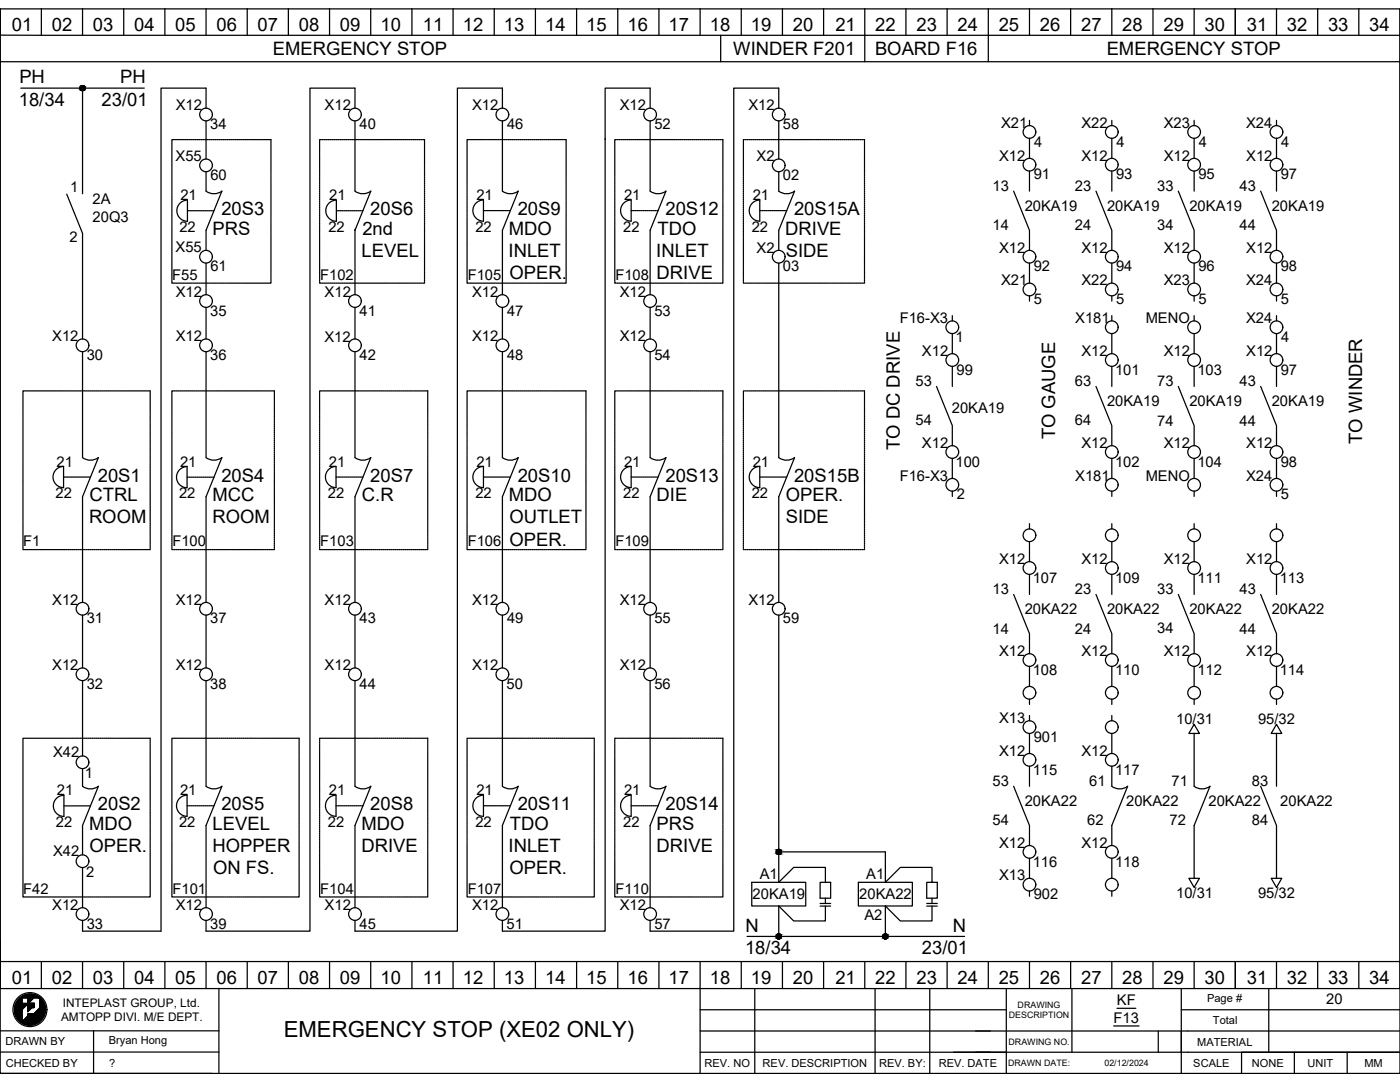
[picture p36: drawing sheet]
<svg xmlns="http://www.w3.org/2000/svg" width="279mm" height="216mm" viewBox="0 0 279 216" stroke-linecap="round" stroke-linejoin="round" font-family="sans-serif">
<defs><g id="words">
<text font-size="4.4" x="56.6" y="206.9">EMERGENCY STOP (XE02 ONLY)</text>
<g font-size="3.7">
<text x="2.4" y="6.2">01</text>
<text x="10.3" y="6.2">02</text>
<text x="18.5" y="6.2">03</text>
<text x="26.8" y="6.2">04</text>
<text x="35" y="6.2">05</text>
<text x="43.2" y="6.2">06</text>
<text x="51.4" y="6.2">07</text>
<text x="54.5" y="11">EMERGENCY STOP</text>
<text x="59.6" y="6.2">08</text>
<text x="67.8" y="6.2">09</text>
<text x="75.9" y="6.2">10</text>
<text x="84.4" y="6.2">11</text>
<text x="92.4" y="6.2">12</text>
<text x="100.6" y="6.2">13</text>
<text x="108.8" y="6.2">14</text>
<text x="117" y="6.2">15</text>
<text x="125.2" y="6.2">16</text>
<text x="133.4" y="6.2">17</text>
<text x="141.7" y="6.2">18</text>
<text x="146.4" y="11">WINDER F201</text>
<text x="149.9" y="6.2">19</text>
<text x="158.2" y="6.2">20</text>
<text x="166.7" y="6.2">21</text>
<text x="174.6" y="11">BOARD F16</text>
<text x="174.7" y="6.2">22</text>
<text x="182.9" y="6.2">23</text>
<text x="191.1" y="6.2">24</text>
<text x="199.3" y="6.2">25</text>
<text x="207.5" y="6.2">26</text>
<text x="215.8" y="6.2">27</text>
<text x="220.9" y="11">EMERGENCY STOP</text>
<text x="224" y="6.2">28</text>
<text x="232.2" y="6.2">29</text>
<text x="240.4" y="6.2">30</text>
<text x="248.9" y="6.2">31</text>
<text x="256.8" y="6.2">32</text>
<text x="265" y="6.2">33</text>
<text x="273.3" y="6.2">34</text>
<text x="3.9" y="16.7">PH</text>
<text x="24" y="16.7">PH</text>
<text x="3.7" y="21.1">18/34</text>
<text x="20.3" y="21.1">23/01</text>
<text x="42.4" y="46.8">PRS</text>
<text x="44.2" y="42.9">20S3</text>
<text x="72.3" y="46.8">2nd</text>
<text x="73.9" y="42.9">20S6</text>
<text x="101.6" y="46.8">MDO</text>
<text x="103.3" y="42.9">20S9</text>
<text x="131.2" y="46.8">TDO</text>
<text x="132.8" y="42.9">20S12</text>
<text x="156.7" y="46.8">DRIVE</text>
<text x="158.5" y="42.9">20S15A</text>
<text x="72.2" y="51.2">LEVEL</text>
<text x="101.5" y="51.2">INLET</text>
<text x="131" y="51.2">INLET</text>
<text x="156.8" y="51.2">SIDE</text>
<text x="101.7" y="55.7">OPER.</text>
<text x="131" y="55.6">DRIVE</text>
<text x="179.6" y="89.8" transform="rotate(-90 179.6 89.8)">TO DC DRIVE</text>
<text x="210.6" y="87.7" transform="rotate(-90 210.6 87.7)">TO GAUGE</text>
<text x="271.9" y="88.6" transform="rotate(-90 271.9 88.6)">TO WINDER</text>
<text x="17.9" y="100">CTRL</text>
<text x="19.5" y="96.1">20S1</text>
<text x="42.4" y="100">MCC</text>
<text x="44.2" y="96.1">20S4</text>
<text x="72.2" y="100">C.R</text>
<text x="73.9" y="96.1">20S7</text>
<text x="101.6" y="100">MDO</text>
<text x="103.3" y="96.1">20S10</text>
<text x="131" y="100">DIE</text>
<text x="132.8" y="96.1">20S13</text>
<text x="156.8" y="100">OPER.</text>
<text x="158.5" y="96.1">20S15B</text>
<text x="17.8" y="104.4">ROOM</text>
<text x="42.4" y="104.4">ROOM</text>
<text x="101.7" y="104.4">OUTLET</text>
<text x="156.8" y="104.4">SIDE</text>
<text x="101.7" y="108.9">OPER.</text>
<text x="19.5" y="161.7">20S2</text>
<text x="44.2" y="161.7">20S5</text>
<text x="73.9" y="161.7">20S8</text>
<text x="103.3" y="161.7">20S11</text>
<text x="132.8" y="161.7">20S14</text>
<text x="17.8" y="165.6">MDO</text>
<text x="42.4" y="165.5">LEVEL</text>
<text x="72.2" y="165.6">MDO</text>
<text x="101.8" y="165.6">TDO</text>
<text x="131" y="165.6">PRS</text>
<text x="17.9" y="170">OPER.</text>
<text x="42.4" y="170">HOPPER</text>
<text x="72.1" y="170">DRIVE</text>
<text x="101.5" y="170">INLET</text>
<text x="131" y="170">DRIVE</text>
<text x="42.5" y="174.4">ON FS.</text>
<text x="101.7" y="174.4">OPER.</text>
<text x="148.8" y="185.9">N</text>
<text x="190.2" y="185.9">N</text>
<text x="148.7" y="190.4">18/34</text>
<text x="184" y="190.4">23/01</text>
<text x="2.4" y="196.4">01</text>
<text x="10.3" y="196.4">02</text>
<text x="18.5" y="196.4">03</text>
<text x="26.8" y="196.4">04</text>
<text x="35" y="196.4">05</text>
<text x="43.2" y="196.4">06</text>
<text x="51.4" y="196.4">07</text>
<text x="59.6" y="196.4">08</text>
<text x="67.8" y="196.4">09</text>
<text x="75.9" y="196.4">10</text>
<text x="84.4" y="196.4">11</text>
<text x="92.4" y="196.4">12</text>
<text x="100.6" y="196.4">13</text>
<text x="108.8" y="196.4">14</text>
<text x="117" y="196.4">15</text>
<text x="125.2" y="196.4">16</text>
<text x="133.4" y="196.4">17</text>
<text x="141.7" y="196.4">18</text>
<text x="149.9" y="196.4">19</text>
<text x="158.2" y="196.4">20</text>
<text x="166.7" y="196.4">21</text>
<text x="174.7" y="196.4">22</text>
<text x="182.9" y="196.4">23</text>
<text x="191.1" y="196.4">24</text>
<text x="199.3" y="196.4">25</text>
<text x="207.5" y="196.4">26</text>
<text x="215.8" y="196.4">27</text>
<text x="224" y="196.4">28</text>
<text x="232.2" y="196.4">29</text>
<text x="240.4" y="196.4">30</text>
<text x="248.9" y="196.4">31</text>
<text x="256.8" y="196.4">32</text>
<text x="265" y="196.4">33</text>
<text x="273.3" y="196.4">34</text>
</g>
<g font-size="2.9">
<text x="35.1" y="22">X12</text>
<text x="64.8" y="22">X12</text>
<text x="94.2" y="22">X12</text>
<text x="123.7" y="22">X12</text>
<text x="149.4" y="22">X12</text>
<text x="42" y="25.8">34</text>
<text x="71.8" y="25.8">40</text>
<text x="101.2" y="25.8">46</text>
<text x="130.6" y="25.8">52</text>
<text x="156.3" y="25.8">58</text>
<text x="199.8" y="25.5">X21</text>
<text x="206.4" y="29.3">4</text>
<text x="215.8" y="25.5">X22</text>
<text x="222.8" y="29.3">4</text>
<text x="232.2" y="25.5">X23</text>
<text x="239.3" y="29.3">4</text>
<text x="248.7" y="25.5">X24</text>
<text x="255.7" y="29.3">4</text>
<text x="35" y="32.2">X55</text>
<text x="42" y="35.9">60</text>
<text x="151" y="32.2">X2</text>
<text x="156.3" y="35.9">02</text>
<text x="199.4" y="32.1">X12</text>
<text x="206.3" y="35.8">91</text>
<text x="215.8" y="32.1">X12</text>
<text x="222.7" y="35.8">93</text>
<text x="232.3" y="32.1">X12</text>
<text x="239.2" y="35.8">95</text>
<text x="248.7" y="32.1">X12</text>
<text x="255.6" y="35.8">97</text>
<text x="14" y="38.3">1</text>
<text x="18.5" y="40.8">2A</text>
<text x="36" y="39.9">21</text>
<text x="65.7" y="39.9">21</text>
<text x="95.1" y="39.9">21</text>
<text x="124.6" y="39.9">21</text>
<text x="150.2" y="39.9">21</text>
<text x="198.1" y="38.1">13</text>
<text x="214.5" y="38.1">23</text>
<text x="231" y="38.1">33</text>
<text x="247.4" y="38.1">43</text>
<text x="18.5" y="44.3">20Q3</text>
<text x="35.8" y="46.3">22</text>
<text x="65.5" y="46.3">22</text>
<text x="94.9" y="46.2">22</text>
<text x="124.4" y="46.2">22</text>
<text x="150" y="46.2">22</text>
<text x="198.1" y="46">14</text>
<text x="204.5" y="42">20KA19</text>
<text x="214.5" y="46">24</text>
<text x="220.9" y="42">20KA19</text>
<text x="231" y="45.9">34</text>
<text x="237.4" y="42">20KA19</text>
<text x="247.4" y="46">44</text>
<text x="253.8" y="42">20KA19</text>
<text x="13.9" y="48.3">2</text>
<text x="35" y="50.4">X55</text>
<text x="151" y="50.4">X2</text>
<text x="199.4" y="50.4">X12</text>
<text x="215.8" y="50.4">X12</text>
<text x="232.3" y="50.4">X12</text>
<text x="248.7" y="50.4">X12</text>
<text x="34.4" y="55.8">F55</text>
<text x="35.1" y="59.3">X12</text>
<text x="42" y="54.2">61</text>
<text x="63.9" y="55.8">F102</text>
<text x="64.8" y="59.3">X12</text>
<text x="93.3" y="55.8">F105</text>
<text x="94.2" y="59.3">X12</text>
<text x="122.8" y="55.8">F108</text>
<text x="123.7" y="59.3">X12</text>
<text x="156.3" y="54.2">03</text>
<text x="199.8" y="57">X21</text>
<text x="206.3" y="54.2">92</text>
<text x="215.8" y="57">X22</text>
<text x="222.7" y="54.2">94</text>
<text x="232.2" y="56.9">X23</text>
<text x="239.2" y="54.2">96</text>
<text x="248.7" y="57">X24</text>
<text x="255.6" y="54.2">98</text>
<text x="42" y="63">35</text>
<text x="71.8" y="63">41</text>
<text x="101.2" y="63">47</text>
<text x="130.6" y="63">53</text>
<text x="179.6" y="64.5">F16-X3</text>
<text x="206.3" y="60.7">5</text>
<text x="214.6" y="64.5">X181</text>
<text x="222.7" y="60.7">5</text>
<text x="228.6" y="64.5">MENO</text>
<text x="239.2" y="60.7">5</text>
<text x="248.7" y="64.5">X24</text>
<text x="255.6" y="60.7">5</text>
<text x="10.4" y="68.1">X12</text>
<text x="17.3" y="71.8">30</text>
<text x="35.1" y="68.1">X12</text>
<text x="42" y="71.8">36</text>
<text x="64.7" y="68.2">X12</text>
<text x="71.8" y="71.8">42</text>
<text x="94.2" y="68.1">X12</text>
<text x="101.2" y="71.8">48</text>
<text x="123.7" y="68.1">X12</text>
<text x="130.6" y="71.8">54</text>
<text x="184" y="71">X12</text>
<text x="190.7" y="68.2">1</text>
<text x="215.8" y="71">X12</text>
<text x="232.3" y="71">X12</text>
<text x="248.7" y="71">X12</text>
<text x="255.7" y="68.2">4</text>
<text x="182.7" y="77.1">53</text>
<text x="190.9" y="74.8">99</text>
<text x="214.5" y="77.1">63</text>
<text x="222.5" y="74.8">101</text>
<text x="231" y="77.1">73</text>
<text x="239" y="74.8">103</text>
<text x="247.4" y="77.1">43</text>
<text x="255.6" y="74.8">97</text>
<text x="190" y="82.5">20KA19</text>
<text x="220.9" y="81">20KA19</text>
<text x="237.4" y="81">20KA19</text>
<text x="253.8" y="81">20KA19</text>
<text x="182.7" y="84.9">54</text>
<text x="184" y="89.4">X12</text>
<text x="214.5" y="84.9">64</text>
<text x="215.8" y="89.4">X12</text>
<text x="231" y="84.9">74</text>
<text x="232.3" y="89.4">X12</text>
<text x="247.4" y="84.9">44</text>
<text x="248.7" y="89.4">X12</text>
<text x="11.3" y="93.1">21</text>
<text x="35.9" y="93.1">21</text>
<text x="65.6" y="93.1">21</text>
<text x="95.1" y="93.1">21</text>
<text x="124.6" y="93.1">21</text>
<text x="150.2" y="93.1">21</text>
<text x="179.6" y="95.9">F16-X3</text>
<text x="190.7" y="93.1">100</text>
<text x="214.6" y="95.9">X181</text>
<text x="222.5" y="93.1">102</text>
<text x="228.6" y="95.9">MENO</text>
<text x="239" y="93.1">104</text>
<text x="248.7" y="95.9">X24</text>
<text x="255.6" y="93.1">98</text>
<text x="11.1" y="99.4">22</text>
<text x="35.7" y="99.4">22</text>
<text x="65.5" y="99.4">22</text>
<text x="94.9" y="99.4">22</text>
<text x="124.4" y="99.4">22</text>
<text x="150" y="99.4">22</text>
<text x="190.9" y="99.7">2</text>
<text x="255.6" y="99.7">5</text>
<text x="4.7" y="109">F1</text>
<text x="34.4" y="109">F100</text>
<text x="63.9" y="109">F103</text>
<text x="93.3" y="109">F106</text>
<text x="122.8" y="109">F109</text>
<text x="199.4" y="112.5">X12</text>
<text x="215.8" y="112.5">X12</text>
<text x="232.3" y="112.5">X12</text>
<text x="248.7" y="112.5">X12</text>
<text x="198.1" y="118.6">13</text>
<text x="206.1" y="116.3">107</text>
<text x="214.5" y="118.6">23</text>
<text x="222.5" y="116.3">109</text>
<text x="231" y="118.6">33</text>
<text x="239" y="116.3">111</text>
<text x="247.4" y="118.6">43</text>
<text x="255.4" y="116.3">113</text>
<text x="10.4" y="120.7">X12</text>
<text x="17.3" y="124.4">31</text>
<text x="35.1" y="120.7">X12</text>
<text x="42" y="124.4">37</text>
<text x="64.8" y="120.7">X12</text>
<text x="71.8" y="124.4">43</text>
<text x="94.2" y="120.7">X12</text>
<text x="101.2" y="124.4">49</text>
<text x="123.7" y="120.7">X12</text>
<text x="130.6" y="124.4">55</text>
<text x="149.4" y="120.7">X12</text>
<text x="156.3" y="124.4">59</text>
<text x="204.5" y="122.5">20KA22</text>
<text x="220.9" y="122.5">20KA22</text>
<text x="237.4" y="122.5">20KA22</text>
<text x="253.8" y="122.5">20KA22</text>
<text x="198.1" y="126.4">14</text>
<text x="199.4" y="130.9">X12</text>
<text x="214.5" y="126.4">24</text>
<text x="215.8" y="130.9">X12</text>
<text x="231" y="126.4">34</text>
<text x="232.3" y="130.9">X12</text>
<text x="247.4" y="126.4">44</text>
<text x="248.7" y="130.9">X12</text>
<text x="10.4" y="133.7">X12</text>
<text x="17.3" y="137.5">32</text>
<text x="35.1" y="133.7">X12</text>
<text x="42" y="137.5">38</text>
<text x="64.8" y="133.7">X12</text>
<text x="71.8" y="137.5">44</text>
<text x="94.2" y="133.7">X12</text>
<text x="101.1" y="137.5">50</text>
<text x="123.7" y="133.7">X12</text>
<text x="130.6" y="137.5">56</text>
<text x="206.1" y="134.6">108</text>
<text x="222.5" y="134.6">110</text>
<text x="239" y="134.6">112</text>
<text x="255.4" y="134.6">114</text>
<text x="199.4" y="144.2">X13</text>
<text x="206.3" y="148">901</text>
<text x="234.7" y="144.5">10/31</text>
<text x="251.1" y="144.5">95/32</text>
<text x="10.6" y="151.1">X42</text>
<text x="16.9" y="155.2">1</text>
<text x="199.4" y="150.8">X12</text>
<text x="206.1" y="154.6">115</text>
<text x="215.8" y="150.8">X12</text>
<text x="222.5" y="154.6">117</text>
<text x="11.4" y="158.7">21</text>
<text x="35.9" y="158.7">21</text>
<text x="65.6" y="158.7">21</text>
<text x="95.1" y="158.7">21</text>
<text x="124.6" y="158.7">21</text>
<text x="198.1" y="156.9">53</text>
<text x="204.5" y="160.8">20KA22</text>
<text x="217.4" y="156.9">61</text>
<text x="224.8" y="160.8">20KA22</text>
<text x="233.8" y="156.9">71</text>
<text x="241.2" y="160.8">20KA22</text>
<text x="249.8" y="156.9">83</text>
<text x="255.5" y="160.8">20KA22</text>
<text x="11.2" y="165">22</text>
<text x="35.7" y="165">22</text>
<text x="65.5" y="165">22</text>
<text x="94.9" y="165">22</text>
<text x="124.4" y="165">22</text>
<text x="198.1" y="164.7">54</text>
<text x="217" y="164.7">62</text>
<text x="233.4" y="164.7">72</text>
<text x="249.8" y="164.7">84</text>
<text x="10.6" y="170.9">X42</text>
<text x="199.4" y="169.2">X12</text>
<text x="206.1" y="172.9">116</text>
<text x="215.8" y="169.2">X12</text>
<text x="222.5" y="172.9">118</text>
<text x="4.7" y="178.3">F42</text>
<text x="17.2" y="175">2</text>
<text x="34.4" y="178.3">F101</text>
<text x="63.9" y="178.3">F104</text>
<text x="93.3" y="178.3">F107</text>
<text x="122.8" y="178.3">F110</text>
<text x="150.2" y="179.5">20KA19</text>
<text x="151.6" y="175.3">A1</text>
<text x="171.5" y="179.5">20KA22</text>
<text x="172.9" y="175.3">A1</text>
<text x="199.4" y="175.7">X13</text>
<text x="206.3" y="179.5">902</text>
<text x="234.7" y="179.2">10/31</text>
<text x="251.1" y="179.2">95/32</text>
<text x="10.4" y="181.6">X12</text>
<text x="17.3" y="185.3">33</text>
<text x="35.1" y="181.6">X12</text>
<text x="42" y="185.3">39</text>
<text x="64.8" y="181.6">X12</text>
<text x="71.8" y="185.3">45</text>
<text x="94.2" y="181.6">X12</text>
<text x="101.1" y="185.3">51</text>
<text x="123.7" y="181.6">X12</text>
<text x="130.6" y="185.3">57</text>
<text x="172.5" y="183.6">A2</text>
<text x="222.9" y="200.6">KF</text>
<text x="264.7" y="200.4">20</text>
<text x="222.2" y="204.1">F13</text>
</g>
<g font-size="2.4">
<text x="12.2" y="203.7">AMTOPP DIVI. M/E DEPT.</text>
<text x="12.5" y="200.9">INTEPLAST GROUP, Ltd.</text>
</g>
<g font-size="2.2">
<text x="240.9" y="199.9">Page #</text>
<text x="1.1" y="208.6">DRAWN BY</text>
<text x="21.7" y="208.4">Bryan Hong</text>
<text x="238.9" y="208.6">MATERIAL</text>
<text x="242.1" y="204.4">Total</text>
<text x="1.2" y="212.9">CHECKED BY</text>
<text x="21.8" y="212.8">?</text>
<text x="140.6" y="212.9">REV. NO</text>
<text x="152.2" y="212.9">REV. DESCRIPTION</text>
<text x="175.4" y="212.9">REV. BY:</text>
<text x="187.3" y="212.9">REV. DATE</text>
<text x="238.2" y="212.9">SCALE</text>
<text x="249.8" y="212.9">NONE</text>
<text x="260.9" y="212.9">UNIT</text>
<text x="272.3" y="212.9">MM</text>
</g>
<g font-size="1.8">
<text x="201.3" y="203.2">DESCRIPTION</text>
<text x="203.1" y="201.1">DRAWING</text>
<text x="201.3" y="208.5">DRAWING NO.</text>
<text x="201.2" y="212.7">DRAWN DATE:</text>
<text x="220.4" y="212.7">02/12/2024</text>
</g>
</g></defs>
<g fill="none" stroke="#000" stroke-width=".25">
<path d="M0 1.8h279.4v212.4h-279.4zM0 7v-5.2v5.2M0 7v184.9v-4.2M0 7h279.4M4.1 17.6h24.7M8.3 1.7v5.3M16.5 1.7v5.3M16.5 17.6v21.1M24.7 1.7v5.3M32.9 1.7v5.3M41.1 1.7v5.3M49.3 1.7v5.3"/>
<path d="M57.6 1.7v5.3M65.8 1.7v5.3M74 1.7v5.3M82.2 1.7v5.3M90.4 1.7v5.3M98.6 1.7v5.3M106.9 1.7v5.3M115.1 1.7v5.3M123.3 1.7v5.3M131.5 1.7v5.3M139.7 1.7v5.3M143.8 7v5.3h-143.8"/>
<path d="M147.9 1.7v5.3M156.2 1.7v5.3M164.4 1.7v5.3M172.6 1.7v10.6h-28.8M180.8 1.7v5.3M189 1.7v5.3M197.2 1.7v10.6h-24.6M197.2 12.3h82.2M205.5 1.7v5.3M213.7 1.7v5.3M221.9 1.7v5.3M230.1 1.7v5.3"/>
<path d="M238.3 1.7v5.3M246.5 1.7v5.3M254.8 1.7v5.3M263 1.7v5.3M271.2 1.7v5.3M279.4 1.8v195.5h-279.4v-5.4M13.3 38.7l3.2 7.9v21M34.3 28.2v.3M34.3 28.6v.3M34.3 29v.3M34.3 29.4v.3M34.3 29.8v.3"/>
<path d="M34.3 30.2v.3M34.3 30.6v.3M34.3 31v.2M34.3 31.4v.2M34.3 31.8v.2M34.3 32.2v.2M34.3 32.6v.2M34.3 33v.2M34.3 33.4v.2M34.3 33.8v.2M34.3 34.1v.3M34.3 34.5v.3"/>
<path d="M34.3 34.9v.3M34.3 35.3v.3M34.3 35.7v.3M34.3 36.1v.3M34.3 36.5v.3M34.3 36.9v.3M34.3 37.3v.3M34.3 37.7v.3M34.3 38.1v.3M34.3 38.5v.3M34.3 38.9v.3M34.3 39.3v.2"/>
<path d="M34.3 39.7v.2M34.4 27.9h-.1v.2M34.6 27.9h.2M35 27.9h.2M35.4 27.9h.2M35.8 27.9h.2M36.2 27.9h.2M36.5 27.9h.3M36.9 27.9h.3M37.3 27.9h.3M37.4 39.9a2.11 2.11 0 0 0-2.1 2.1 2.11 2.11 0 0 0 2.1 2.2v-4.3M37.7 27.9h.3"/>
<path d="M38.1 27.9h.3M38.5 27.9h.3M38.9 27.9h.3M39.3 27.9h.3M39.7 27.9h.3M40.1 27.9h.3M40.5 27.9h.3M40.9 27.9h.3M41.1 34.3v3.8a2.63 2.63 0 0 0 3.2 0l-3.2 7.9v4M41.1 21.6v-4h-9v168.2h-15.6v-2.1M41.1 24.1v7.6M41.3 27.9h.3"/>
<path d="M41.7 27.9h.3M42.1 27.9h.2M42.5 27.9h.2M42.9 27.9h.2M43.3 27.9h.2M43.7 27.9h.2M44.1 27.9h.2M44.5 27.9h.2M44.8 27.9h.3M45.2 27.9h.3M45.6 27.9h.3M46 27.9h.3"/>
<path d="M46.4 27.9h.3M46.8 27.9h.3M47.2 27.9h.3M47.6 27.9h.3M48 27.9h.3M48.4 27.9h.3M48.8 27.9h.3M49.2 27.9h.3M49.6 27.9h.3M50 27.9h.2M50.4 27.9h.2M50.8 27.9h.2"/>
<path d="M51.2 27.9h.2M51.6 27.9h.2M52 27.9h.2M52.4 27.9h.2M52.8 27.9h.2M53.1 27.9h.3M53.5 27.9h.3M53.9 27.9h.2v.2M54.1 28.2v.3M54.1 28.6v.3M54.1 29v.3M54.1 29.4v.3"/>
<path d="M54.1 29.8v.3M54.1 30.2v.3M54.1 30.6v.3M54.1 31v.2M54.1 31.4v.2M54.1 31.8v.2M54.1 32.2v.2M54.1 32.6v.2M54.1 33v.2M54.1 33.4v.2M54.1 33.8v.2M54.1 34.1v.3"/>
<path d="M54.1 34.5v.3M54.1 34.9v.3M54.1 35.3v.3M54.1 35.7v.3M54.1 36.1v.3M54.1 36.5v.3M54.1 36.9v.3M54.1 37.3v.3M54.1 37.7v.3M54.1 38.1v.3M54.1 38.5v.3M54.1 38.9v.3"/>
<path d="M54.1 39.3v.2M54.1 39.7v.2M63.8 28.2v.3M63.8 28.6v.3M63.8 29v.3M63.8 29.4v.3M63.8 29.8v.3M63.8 30.2v.3M63.8 30.6v.3M63.8 31v.2M63.8 31.4v.2M63.8 31.8v.2"/>
<path d="M63.8 32.2v.2M63.8 32.6v.2M63.8 33v.2M63.8 33.4v.2M63.8 33.8v.2M63.8 34.1v.3M63.8 34.5v.3M63.8 34.9v.3M63.8 35.3v.3M63.8 35.7v.3M63.8 36.1v.3M63.8 36.5v.3"/>
<path d="M63.8 36.9v.3M63.8 37.3v.3M63.8 37.7v.3M63.8 38.1v.3M63.8 38.5v.3M63.8 38.9v.3M63.8 39.3v.2M63.8 39.7v.2M64.1 27.9h-.3v.2M64.2 27.9h.3M64.6 27.9h.3M65 27.9h.3"/>
<path d="M65.4 27.9h.3M65.8 27.9h.3M66.2 27.9h.3M66.6 27.9h.3M67 27.9h.3M67.1 39.9a2.11 2.11 0 0 0-2.1 2.1 2.11 2.11 0 0 0 2.1 2.2v-4.3M67.4 27.9h.3M67.8 27.9h.3M68.2 27.9h.3M68.6 27.9h.2M69 27.9h.2M69.4 27.9h.2"/>
<path d="M69.8 27.9h.2M70.2 27.9h.2M70.6 27.9h.2M70.8 21.6v-4h-8.9v168.2h-20.8v-2.1M70.8 24.1v14a2.63 2.63 0 0 0 3.2 0l-3.2 7.9M71 27.9h.2M71.4 27.9h.2M71.7 27.9h.3M72.1 27.9h.3M72.5 27.9h.3M72.9 27.9h.3M73.3 27.9h.3"/>
<path d="M73.7 27.9h.3M74.1 27.9h.3M74.5 27.9h.3M74.9 27.9h.3M75.3 27.9h.3M75.7 27.9h.3M76.1 27.9h.3M76.5 27.9h.3M76.9 27.9h.3M77.3 27.9h.2M77.7 27.9h.2M78.1 27.9h.2"/>
<path d="M78.5 27.9h.2M78.9 27.9h.2M79.3 27.9h.2M79.7 27.9h.2M80.1 27.9h.2M80.4 27.9h.3M80.8 27.9h.3M81.2 27.9h.3M81.6 27.9h.3M82 27.9h.3M82.4 27.9h.3M82.8 27.9h.3"/>
<path d="M83.2 27.9h.3M83.6 27.9h.3M84 27.9h.3M84.4 27.9h.3v.2M84.7 28.2v.3M84.7 28.6v.3M84.7 29v.3M84.7 29.4v.3M84.7 29.8v.3M84.7 30.2v.3M84.7 30.6v.3M84.7 31v.2"/>
<path d="M84.7 31.4v.2M84.7 31.8v.2M84.7 32.2v.2M84.7 32.6v.2M84.7 33v.2M84.7 33.4v.2M84.7 33.8v.2M84.7 34.1v.3M84.7 34.5v.3M84.7 34.9v.3M84.7 35.3v.3M84.7 35.7v.3"/>
<path d="M84.7 36.1v.3M84.7 36.5v.3M84.7 36.9v.3M84.7 37.3v.3M84.7 37.7v.3M84.7 38.1v.3M84.7 38.5v.3M84.7 38.9v.3M84.7 39.3v.2M84.7 39.7v.2M93.2 28.2v.3M93.2 28.6v.3"/>
<path d="M93.2 29v.3M93.2 29.4v.3M93.2 29.8v.3M93.2 30.2v.3M93.2 30.6v.3M93.2 31v.2M93.2 31.4v.2M93.2 31.8v.2M93.2 32.2v.2M93.2 32.6v.2M93.2 33v.2M93.2 33.4v.2"/>
<path d="M93.2 33.8v.2M93.2 34.1v.3M93.2 34.5v.3M93.2 34.9v.3M93.2 35.3v.3M93.2 35.7v.3M93.2 36.1v.3M93.2 36.5v.3M93.2 36.9v.3M93.2 37.3v.3M93.2 37.7v.3M93.2 38.1v.3"/>
<path d="M93.2 38.5v.3M93.2 38.9v.3M93.2 39.3v.2M93.2 39.7v.2M93.3 27.9h-.1v.2M93.5 27.9h.2M93.9 27.9h.2M94.3 27.9h.2M94.7 27.9h.2M95.1 27.9h.2M95.5 27.9h.2M95.8 27.9h.3"/>
<path d="M96.2 27.9h.3M96.6 27.9h.3M97 27.9h.3M97.4 27.9h.3M97.8 27.9h.3M98.2 27.9h.3M98.6 27.9h.3M99 27.9h.3M99.4 27.9h.3M99.8 27.9h.3M100.2 27.9h.3M100.3 21.6v-4h-9v168.2h-20.5v-2.1"/>
<path d="M100.3 24.1v14a2.63 2.63 0 0 0 3.1 0l-3.1 7.9v12.8M100.6 27.9h.3M101 27.9h.3M101.4 27.9h.2M101.8 27.9h.2M102.2 27.9h.2M102.6 27.9h.2M103 27.9h.2M103.4 27.9h.2M103.8 27.9h.2M104.2 27.9h.2M104.5 27.9h.3"/>
<path d="M104.9 27.9h.3M105.3 27.9h.3M105.7 27.9h.3M106.1 27.9h.3M106.5 27.9h.3M106.9 27.9h.3M107.3 27.9h.3M107.7 27.9h.3M108.1 27.9h.3M108.5 27.9h.3M108.9 27.9h.3M109.3 27.9h.3"/>
<path d="M109.7 27.9h.2M110.1 27.9h.2M110.5 27.9h.2M110.9 27.9h.2M111.3 27.9h.2M111.7 27.9h.2M112.1 27.9h.2M112.5 27.9h.2M112.8 27.9h.2v.2M113 28.2v.3M113 28.6v.3M113 29v.3"/>
<path d="M113 29.4v.3M113 29.8v.3M113 30.2v.3M113 30.6v.3M113 31v.2M113 31.4v.2M113 31.8v.2M113 32.2v.2M113 32.6v.2M113 33v.2M113 33.4v.2M113 33.8v.2"/>
<path d="M113 34.1v.3M113 34.5v.3M113 34.9v.3M113 35.3v.3M113 35.7v.3M113 36.1v.3M113 36.5v.3M113 36.9v.3M113 37.3v.3M113 37.7v.3M113 38.1v.3M113 38.5v.3"/>
<path d="M113 38.9v.3M113 39.3v.2M113 39.7v.2M120.8 27.9h.1M122.7 28.2v.3M122.7 28.6v.3M122.7 29v.3M122.7 29.4v.3M122.7 29.8v.3M122.7 30.2v.3M122.7 30.6v.3M122.7 31v.2"/>
<path d="M122.7 31.4v.2M122.7 31.8v.2M122.7 32.2v.2M122.7 32.6v.2M122.7 33v.2M122.7 33.4v.2M122.7 33.8v.2M122.7 34.1v.3M122.7 34.5v.3M122.7 34.9v.3M122.7 35.3v.3M122.7 35.7v.3"/>
<path d="M122.7 36.1v.3M122.7 36.5v.3M122.7 36.9v.3M122.7 37.3v.3M122.7 37.7v.3M122.7 38.1v.3M122.7 38.5v.3M122.7 38.9v.3M122.7 39.3v.2M122.7 39.7v.2M122.9 27.9h-.2v.2M123.1 27.9h.2"/>
<path d="M123.5 27.9h.2M123.9 27.9h.2M124.3 27.9h.2M124.7 27.9h.2M125 27.9h.3M125.4 27.9h.3M125.8 27.9h.3M126.2 27.9h.3M126.6 27.9h.3M127 27.9h.3M127.4 27.9h.3M127.8 27.9h.3"/>
<path d="M128.2 27.9h.3M128.6 27.9h.3M129 27.9h.3M129.4 27.9h.3M129.7 38.1a2.63 2.63 0 0 0 3.2 0l-3.2 7.9v12.8M129.7 21.6v-4h-8.9v168.2h-20.5v-2.1M129.7 24.1v14M129.8 27.9h.3M130.2 27.9h.3M130.6 27.9h.2M131 27.9h.2M131.4 27.9h.2"/>
<path d="M131.8 27.9h.2M132.2 27.9h.2M132.6 27.9h.2M133 27.9h.2M133.4 27.9h.2M133.7 27.9h.3M134.1 27.9h.3M134.5 27.9h.3M134.9 27.9h.3M135.3 27.9h.3M135.7 27.9h.3M136.1 27.9h.3"/>
<path d="M136.5 27.9h.3M136.9 27.9h.3M137.3 27.9h.3M137.7 27.9h.3M138.1 27.9h.3M138.5 27.9h.3M138.9 27.9h.2M139.3 27.9h.2M139.7 27.9h.2M140.1 27.9h.2M140.5 27.9h.2M140.9 27.9h.2"/>
<path d="M141.3 27.9h.2M141.7 27.9h.2M142 27.9h.3M142.4 27.9h.3M142.8 27.9h.3M143.2 27.9h.3M143.6 27.9h.3M144 27.9h.3v.2M144.3 28.2v.3M144.3 28.6v.3M144.3 29v.3M144.3 29.4v.3"/>
<path d="M144.3 29.8v.3M144.3 30.2v.3M144.3 30.6v.3M144.3 31v.2M144.3 31.4v.2M144.3 31.8v.2M144.3 32.2v.2M144.3 32.6v.2M144.3 33v.2M144.3 33.4v.2M144.3 33.8v.2M144.3 34.1v.3"/>
<path d="M144.3 34.5v.3M144.3 34.9v.3M144.3 35.3v.3M144.3 35.7v.3M144.3 36.1v.3M144.3 36.5v.3M144.3 36.9v.3M144.3 37.3v.3M144.3 37.7v.3M144.3 38.1v.3M144.3 38.5v.3M144.3 38.9v.3"/>
<path d="M144.3 39.3v.2M144.3 39.7v.2M148.4 28.2v.3M148.4 28.6v.3M148.4 29v.3M148.4 29.4v.3M148.4 29.8v.3M148.4 30.2v.3M148.4 30.6v.3M148.4 31v.2M148.4 31.4v.2M148.4 31.8v.2"/>
<path d="M148.4 32.2v.2M148.4 32.6v.2M148.4 33v.2M148.4 33.4v.2M148.4 33.8v.2M148.4 34.1v.3M148.4 34.5v.3M148.4 34.9v.3M148.4 35.3v.3M148.4 35.7v.3M148.4 36.1v.3M148.4 36.5v.3"/>
<path d="M148.4 36.9v.3M148.4 37.3v.3M148.4 37.7v.3M148.4 38.1v.3M148.4 38.5v.3M148.4 38.9v.3M148.4 39.3v.2M148.4 39.7v.2M148.5 27.9h-.1v.2M148.7 27.9h.2M149.1 27.9h.2M149.4 27.9h.3"/>
<path d="M149.8 27.9h.3M150.2 27.9h.3M150.6 27.9h.3M151 27.9h.3M151.4 27.9h.3M151.8 27.9h.3M152.2 27.9h.3M152.6 27.9h.3M153 27.9h.3M153.4 27.9h.3M153.8 27.9h.3M154.2 27.9h.3"/>
<path d="M154.6 27.9h.2M155 27.9h.2M155.4 27.9h.2M155.4 34.3v3.8a2.63 2.63 0 0 0 3.2 0l-3.2 7.9v4M155.4 21.6v-4h-9v168.2h-16.7v-2.1M155.4 24.1v7.6M155.8 27.9h.2M156.2 27.9h.2M156.6 27.9h.2M157 27.9h.2M157.3 27.9h.3M157.7 27.9h.3"/>
<path d="M158.1 27.9h.3M158.5 27.9h.3M158.9 27.9h.3M159.3 27.9h.3M159.7 27.9h.3M160.1 27.9h.3M160.5 27.9h.3M160.9 27.9h.3M161.3 27.9h.3M161.7 27.9h.3M162.1 27.9h.3M162.5 27.9h.3"/>
<path d="M162.9 27.9h.2M163.3 27.9h.2M163.7 27.9h.2M164.1 27.9h.2M164.5 27.9h.2M164.9 27.9h.2M165.3 27.9h.2M165.7 27.9h.2M166 27.9h.3M166.4 27.9h.3M166.8 27.9h.3M167.2 27.9h.3"/>
<path d="M167.6 27.9h.3M168 27.9h.3M168.4 27.9h.3M168.8 27.9h.3M169.2 27.9h.3M169.6 27.9h.3M170 27.9h.3M170.4 27.9h.3M170.8 27.9h.3M171.2 27.9h.3M171.6 27.9h.2M172 27.9h.2"/>
<path d="M172.4 27.9h.1v.2M172.5 28.2v.3M172.5 28.6v.3M172.5 29v.3M172.5 29.4v.3M172.5 29.8v.3M172.5 30.2v.3M172.5 30.6v.3M172.5 31v.2M172.5 31.4v.2M172.5 31.8v.2M172.5 32.2v.2"/>
<path d="M172.5 32.6v.2M172.5 33v.2M172.5 33.4v.2M172.5 33.8v.2M172.5 34.1v.3M172.5 34.5v.3M172.5 34.9v.3M172.5 35.3v.3M172.5 35.7v.3M172.5 36.1v.3M172.5 36.5v.3M172.5 36.9v.3"/>
<path d="M172.5 37.3v.3M172.5 37.7v.3M172.5 38.1v.3M172.5 38.5v.3M172.5 38.9v.3M172.5 39.3v.2M172.5 39.7v.2M202.3 38.1l3.2 7.9v4M205.5 24v1.1M205.5 27.6v4M205.5 34.1v4M218.7 38.1l3.2 7.9v4"/>
<path d="M221.9 24v1.1M221.9 27.6v4M221.9 34.1v4M235.2 38.1l3.1 7.9v4M238.3 24v1.1M238.3 27.6v4M238.3 34.1v4M251.6 38.1l3.2 7.9v4M254.8 24v1.1M254.8 27.6v4M254.8 34.1v4M34.3 56.3v.2h.1"/>
<path d="M34.3 40.1v.2M34.3 40.5v.2M34.3 40.9v.2M34.3 41.3v.2M34.3 41.7v.2M34.3 42v.3M34.3 42.4v.3M34.3 42.8v.3M34.3 43.2v.3M34.3 43.6v.3M34.3 44v.3M34.3 44.4v.3"/>
<path d="M34.3 44.8v.3M34.3 45.2v.3M34.3 45.6v.3M34.3 46v.3M34.3 46.4v.3M34.3 46.8v.3M34.3 47.2v.3M34.3 47.6v.2M34.3 48v.2M34.3 48.4v.2M34.3 48.8v.2M34.3 49.2v.2"/>
<path d="M34.3 49.6v.2M34.3 50v.2M34.3 50.4v.2M34.3 50.7v.3M34.3 51.1v.3M34.3 51.5v.3M34.3 51.9v.3M34.3 52.3v.3M34.3 52.7v.3M34.3 53.1v.3M34.3 53.5v.3M34.3 53.9v.3"/>
<path d="M34.3 54.3v.3M34.3 54.7v.3M34.3 55.1v.3M34.3 55.5v.3M34.3 55.9v.2M34.6 56.5h.2M35 56.5h.2M35.4 56.5h.2M35.8 56.5h.2M36.2 56.5h.2M36.5 56.5h.3M36.9 56.5h.3"/>
<path d="M37.3 56.5h.3M37.4 42h.2M37.7 56.5h.3M37.8 42h.2M38.1 56.5h.3M38.1 42h.3M38.5 56.5h.3M38.5 42h.3M38.9 56.5h.3M38.9 42h.3M39.3 56.5h.3M39.3 42h.3"/>
<path d="M39.7 56.5h.3M39.7 42h.3M40.1 56.5h.3M40.1 42h.3M40.5 56.5h.3M40.5 42h.3M40.9 56.5h.3M40.9 42h.3M41.1 52.5v6.3M41.3 56.5h.3M41.3 42h.3M41.7 56.5h.3"/>
<path d="M41.7 42h.3M42.1 56.5h.2M42.1 42h.3M42.5 56.5h.2M42.5 42h.2M42.9 56.5h.2M43.3 56.5h.2M43.7 56.5h.2M44.1 56.5h.2M44.5 56.5h.2M44.8 56.5h.3M45.2 56.5h.3"/>
<path d="M45.6 56.5h.3M46 56.5h.3M46.4 56.5h.3M46.8 56.5h.3M47.2 56.5h.3M47.6 56.5h.3M48 56.5h.3M48.4 56.5h.3M48.8 56.5h.3M49.2 56.5h.3M49.6 56.5h.3M50 56.5h.2"/>
<path d="M50.4 56.5h.2M50.8 56.5h.2M51.2 56.5h.2M51.6 56.5h.2M52 56.5h.2M52.4 56.5h.2M52.8 56.5h.2M53.1 56.5h.3M53.5 56.5h.3M54.1 56.3v.2h-.2M54.1 40.1v.2M54.1 40.5v.2"/>
<path d="M54.1 40.9v.2M54.1 41.3v.2M54.1 41.7v.2M54.1 42v.3M54.1 42.4v.3M54.1 42.8v.3M54.1 43.2v.3M54.1 43.6v.3M54.1 44v.3M54.1 44.4v.3M54.1 44.8v.3M54.1 45.2v.3"/>
<path d="M54.1 45.6v.3M54.1 46v.3M54.1 46.4v.3M54.1 46.8v.3M54.1 47.2v.3M54.1 47.6v.2M54.1 48v.2M54.1 48.4v.2M54.1 48.8v.2M54.1 49.2v.2M54.1 49.6v.2M54.1 50v.2"/>
<path d="M54.1 50.4v.2M54.1 50.7v.3M54.1 51.1v.3M54.1 51.5v.3M54.1 51.9v.3M54.1 52.3v.3M54.1 52.7v.3M54.1 53.1v.3M54.1 53.5v.3M54.1 53.9v.3M54.1 54.3v.3M54.1 54.7v.3"/>
<path d="M54.1 55.1v.3M54.1 55.5v.3M54.1 55.9v.2M63.8 56.3v.2h.3M63.8 40.1v.2M63.8 40.5v.2M63.8 40.9v.2M63.8 41.3v.2M63.8 41.7v.2M63.8 42v.3M63.8 42.4v.3M63.8 42.8v.3"/>
<path d="M63.8 43.2v.3M63.8 43.6v.3M63.8 44v.3M63.8 44.4v.3M63.8 44.8v.3M63.8 45.2v.3M63.8 45.6v.3M63.8 46v.3M63.8 46.4v.3M63.8 46.8v.3M63.8 47.2v.3M63.8 47.6v.2"/>
<path d="M63.8 48v.2M63.8 48.4v.2M63.8 48.8v.2M63.8 49.2v.2M63.8 49.6v.2M63.8 50v.2M63.8 50.4v.2M63.8 50.7v.3M63.8 51.1v.3M63.8 51.5v.3M63.8 51.9v.3M63.8 52.3v.3"/>
<path d="M63.8 52.7v.3M63.8 53.1v.3M63.8 53.5v.3M63.8 53.9v.3M63.8 54.3v.3M63.8 54.7v.3M63.8 55.1v.3M63.8 55.5v.3M63.8 55.9v.2M64.2 56.5h.3M64.6 56.5h.3M65 56.5h.3"/>
<path d="M65.4 56.5h.3M65.8 56.5h.3M66.2 56.5h.3M66.6 56.5h.3M67 56.5h.3M67.1 42h.2M67.4 56.5h.3M67.5 42h.2M67.8 56.5h.3M67.9 42h.2M68.2 56.5h.3M68.3 42h.2"/>
<path d="M68.6 56.5h.2M68.7 42h.2M69 56.5h.2M69.1 42h.2M69.4 56.5h.2M69.4 42h.3M69.8 56.5h.2M69.8 42h.3M70.2 56.5h.2M70.2 42h.3M70.6 56.5h.2M70.6 42h.3"/>
<path d="M70.8 46h.1M70.8 46v12.8M71 56.5h.2M71 42h.3M71.4 56.5h.2M71.4 42h.3M71.7 56.5h.3M71.8 42h.3M72.1 56.5h.3M72.2 42h.2M72.5 56.5h.3M72.9 56.5h.3"/>
<path d="M73.3 56.5h.3M73.7 56.5h.3M74.1 56.5h.3M74.5 56.5h.3M74.9 56.5h.3M75.3 56.5h.3M75.7 56.5h.3M76.1 56.5h.3M76.5 56.5h.3M76.9 56.5h.3M77.3 56.5h.2M77.7 56.5h.2"/>
<path d="M78.1 56.5h.2M78.5 56.5h.2M78.9 56.5h.2M79.3 56.5h.2M79.7 56.5h.2M80.1 56.5h.2M80.4 56.5h.3M80.8 56.5h.3M81.2 56.5h.3M81.6 56.5h.3M82 56.5h.3M82.4 56.5h.3"/>
<path d="M82.8 56.5h.3M83.2 56.5h.3M83.6 56.5h.3M84 56.5h.3M84.7 56.3v.2h-.3M84.7 40.1v.2M84.7 40.5v.2M84.7 40.9v.2M84.7 41.3v.2M84.7 41.7v.2M84.7 42v.3M84.7 42.4v.3"/>
<path d="M84.7 42.8v.3M84.7 43.2v.3M84.7 43.6v.3M84.7 44v.3M84.7 44.4v.3M84.7 44.8v.3M84.7 45.2v.3M84.7 45.6v.3M84.7 46v.3M84.7 46.4v.3M84.7 46.8v.3M84.7 47.2v.3"/>
<path d="M84.7 47.6v.2M84.7 48v.2M84.7 48.4v.2M84.7 48.8v.2M84.7 49.2v.2M84.7 49.6v.2M84.7 50v.2M84.7 50.4v.2M84.7 50.7v.3M84.7 51.1v.3M84.7 51.5v.3M84.7 51.9v.3"/>
<path d="M84.7 52.3v.3M84.7 52.7v.3M84.7 53.1v.3M84.7 53.5v.3M84.7 53.9v.3M84.7 54.3v.3M84.7 54.7v.3M84.7 55.1v.3M84.7 55.5v.3M84.7 55.9v.2M93.2 56.3v.2h.1M93.2 40.1v.2"/>
<path d="M93.2 40.5v.2M93.2 40.9v.2M93.2 41.3v.2M93.2 41.7v.2M93.2 42v.3M93.2 42.4v.3M93.2 42.8v.3M93.2 43.2v.3M93.2 43.6v.3M93.2 44v.3M93.2 44.4v.3M93.2 44.8v.3"/>
<path d="M93.2 45.2v.3M93.2 45.6v.3M93.2 46v.3M93.2 46.4v.3M93.2 46.8v.3M93.2 47.2v.3M93.2 47.6v.2M93.2 48v.2M93.2 48.4v.2M93.2 48.8v.2M93.2 49.2v.2M93.2 49.6v.2"/>
<path d="M93.2 50v.2M93.2 50.4v.2M93.2 50.7v.3M93.2 51.1v.3M93.2 51.5v.3M93.2 51.9v.3M93.2 52.3v.3M93.2 52.7v.3M93.2 53.1v.3M93.2 53.5v.3M93.2 53.9v.3M93.2 54.3v.3"/>
<path d="M93.2 54.7v.3M93.2 55.1v.3M93.2 55.5v.3M93.2 55.9v.2M93.5 56.5h.2M93.9 56.5h.2M94.3 56.5h.2M94.7 56.5h.2M95 40.5l.9-.5 .6-.1v4.2a2.11 2.11 0 0 1-2-1.3 2.11 2.11 0 0 1 .5-2.3zM95.1 56.5h.2M95.5 56.5h.2M95.8 56.5h.3"/>
<path d="M96.2 56.5h.3M96.5 42h.2M96.6 56.5h.3M96.9 42h.2M97 56.5h.3M97.3 42h.2M97.4 56.5h.3M97.7 42h.2M97.8 56.5h.3M98 42h.3M98.2 56.5h.3M98.4 42h.3"/>
<path d="M98.6 56.5h.3M98.8 42h.3M99 56.5h.3M99.2 42h.3M99.4 56.5h.3M99.6 42h.3M99.8 56.5h.3M100 42h.3M100.2 56.5h.3M100.4 42h.3M100.6 56.5h.3M100.8 42h.3"/>
<path d="M101 56.5h.3M101.2 42h.3M101.4 56.5h.2M101.6 42h.2M101.8 56.5h.2M102.2 56.5h.2M102.6 56.5h.2M103 56.5h.2M103.4 56.5h.2M103.8 56.5h.2M104.2 56.5h.2M104.5 56.5h.3"/>
<path d="M104.9 56.5h.3M105.3 56.5h.3M105.7 56.5h.3M106.1 56.5h.3M106.5 56.5h.3M106.9 56.5h.3M107.3 56.5h.3M107.7 56.5h.3M108.1 56.5h.3M108.5 56.5h.3M108.9 56.5h.3M109.3 56.5h.3"/>
<path d="M109.7 56.5h.2M110.1 56.5h.2M110.5 56.5h.2M110.9 56.5h.2M111.3 56.5h.2M111.7 56.5h.2M112.1 56.5h.2M112.5 56.5h.2M113 56.3v.2h-.2M113 40.1v.2M113 40.5v.2M113 40.9v.2"/>
<path d="M113 41.3v.2M113 41.7v.2M113 42v.3M113 42.4v.3M113 42.8v.3M113 43.2v.3M113 43.6v.3M113 44v.3M113 44.4v.3M113 44.8v.3M113 45.2v.3M113 45.6v.3"/>
<path d="M113 46v.3M113 46.4v.3M113 46.8v.3M113 47.2v.3M113 47.6v.2M113 48v.2M113 48.4v.2M113 48.8v.2M113 49.2v.2M113 49.6v.2M113 50v.2M113 50.4v.2"/>
<path d="M113 50.7v.3M113 51.1v.3M113 51.5v.3M113 51.9v.3M113 52.3v.3M113 52.7v.3M113 53.1v.3M113 53.5v.3M113 53.9v.3M113 54.3v.3M113 54.7v.3M113 55.1v.3"/>
<path d="M113 55.5v.3M113 55.9v.2M122.7 56.3v.2h.2M122.7 40.1v.2M122.7 40.5v.2M122.7 40.9v.2M122.7 41.3v.2M122.7 41.7v.2M122.7 42v.3M122.7 42.4v.3M122.7 42.8v.3M122.7 43.2v.3"/>
<path d="M122.7 43.6v.3M122.7 44v.3M122.7 44.4v.3M122.7 44.8v.3M122.7 45.2v.3M122.7 45.6v.3M122.7 46v.3M122.7 46.4v.3M122.7 46.8v.3M122.7 47.2v.3M122.7 47.6v.2M122.7 48v.2"/>
<path d="M122.7 48.4v.2M122.7 48.8v.2M122.7 49.2v.2M122.7 49.6v.2M122.7 50v.2M122.7 50.4v.2M122.7 50.7v.3M122.7 51.1v.3M122.7 51.5v.3M122.7 51.9v.3M122.7 52.3v.3M122.7 52.7v.3"/>
<path d="M122.7 53.1v.3M122.7 53.5v.3M122.7 53.9v.3M122.7 54.3v.3M122.7 54.7v.3M122.7 55.1v.3M122.7 55.5v.3M122.7 55.9v.2M123.1 56.5h.2M123.5 56.5h.2M123.9 56.5h.2M124.3 56.5h.2"/>
<path d="M124.5 40.5l.9-.5 .6-.1v4.2a2.11 2.11 0 0 1-2-1.3 2.11 2.11 0 0 1 .5-2.3zM124.7 56.5h.2M125 56.5h.3M125.4 56.5h.3M125.8 56.5h.3M126 42h.2M126.2 56.5h.3M126.3 42h.3M126.6 56.5h.3M126.7 42h.3M127 56.5h.3M127.1 42h.3"/>
<path d="M127.4 56.5h.3M127.5 42h.3M127.8 56.5h.3M127.9 42h.3M128.2 56.5h.3M128.3 42h.3M128.6 56.5h.3M128.7 42h.3M129 56.5h.3M129.1 42h.3M129.4 56.5h.3M129.5 42h.3"/>
<path d="M129.8 56.5h.3M129.9 42h.3M130.2 56.5h.3M130.3 42h.3M130.6 56.5h.2M130.7 42h.3M131 56.5h.2M131.1 42h.2M131.4 56.5h.2M131.8 56.5h.2M132.2 56.5h.2M132.6 56.5h.2"/>
<path d="M133 56.5h.2M133.4 56.5h.2M133.7 56.5h.3M134.1 56.5h.3M134.5 56.5h.3M134.9 56.5h.3M135.3 56.5h.3M135.7 56.5h.3M136.1 56.5h.3M136.5 56.5h.3M136.9 56.5h.3M137.3 56.5h.3"/>
<path d="M137.7 56.5h.3M138.1 56.5h.3M138.5 56.5h.3M138.9 56.5h.2M139.3 56.5h.2M139.7 56.5h.2M140.1 56.5h.2M140.5 56.5h.2M140.9 56.5h.2M141.3 56.5h.2M141.7 56.5h.2M142 56.5h.3"/>
<path d="M142.4 56.5h.3M142.8 56.5h.3M143.2 56.5h.3M143.6 56.5h.3M144.3 56.3v.2h-.3M144.3 40.1v.2M144.3 40.5v.2M144.3 40.9v.2M144.3 41.3v.2M144.3 41.7v.2M144.3 42v.3M144.3 42.4v.3"/>
<path d="M144.3 42.8v.3M144.3 43.2v.3M144.3 43.6v.3M144.3 44v.3M144.3 44.4v.3M144.3 44.8v.3M144.3 45.2v.3M144.3 45.6v.3M144.3 46v.3M144.3 46.4v.3M144.3 46.8v.3M144.3 47.2v.3"/>
<path d="M144.3 47.6v.2M144.3 48v.2M144.3 48.4v.2M144.3 48.8v.2M144.3 49.2v.2M144.3 49.6v.2M144.3 50v.2M144.3 50.4v.2M144.3 50.7v.3M144.3 51.1v.3M144.3 51.5v.3M144.3 51.9v.3"/>
<path d="M144.3 52.3v.3M144.3 52.7v.3M144.3 53.1v.3M144.3 53.5v.3M144.3 53.9v.3M144.3 54.3v.3M144.3 54.7v.3M144.3 55.1v.3M144.3 55.5v.3M144.3 55.9v.2M148.4 56.3v.2h.1M148.4 40.1v.2"/>
<path d="M148.4 40.5v.2M148.4 40.9v.2M148.4 41.3v.2M148.4 41.7v.2M148.4 42v.3M148.4 42.4v.3M148.4 42.8v.3M148.4 43.2v.3M148.4 43.6v.3M148.4 44v.3M148.4 44.4v.3M148.4 44.8v.3"/>
<path d="M148.4 45.2v.3M148.4 45.6v.3M148.4 46v.3M148.4 46.4v.3M148.4 46.8v.3M148.4 47.2v.3M148.4 47.6v.2M148.4 48v.2M148.4 48.4v.2M148.4 48.8v.2M148.4 49.2v.2M148.4 49.6v.2"/>
<path d="M148.4 50v.2M148.4 50.4v.2M148.4 50.7v.3M148.4 51.1v.3M148.4 51.5v.3M148.4 51.9v.3M148.4 52.3v.3M148.4 52.7v.3M148.4 53.1v.3M148.4 53.5v.3M148.4 53.9v.3M148.4 54.3v.3"/>
<path d="M148.4 54.7v.3M148.4 55.1v.3M148.4 55.5v.3M148.4 55.9v.2M148.7 56.5h.2M149.1 56.5h.2M149.4 56.5h.3M149.8 56.5h.3M150.1 40.5l1-.5 .5-.1v4.2a2.11 2.11 0 0 1-1.9-1.3 2.11 2.11 0 0 1 .4-2.3zM150.2 56.5h.3M150.6 56.5h.3M151 56.5h.3"/>
<path d="M151.4 56.5h.3M151.6 42h.3M151.8 56.5h.3M152 42h.3M152.2 56.5h.3M152.4 42h.3M152.6 56.5h.3M152.8 42h.3M153 56.5h.3M153.2 42h.3M153.4 56.5h.3M153.6 42h.3"/>
<path d="M153.8 56.5h.3M154 42h.3M154.2 56.5h.3M154.4 42h.2M154.6 56.5h.2M154.8 42h.2M155 56.5h.2M155.2 42h.2M155.4 56.5h.2M155.4 52.5v38.8a2.63 2.63 0 0 0 3.2 0l-3.2 7.8v21.1M155.6 42h.2M155.8 56.5h.2"/>
<path d="M156 42h.2M156.2 56.5h.2M156.4 42h.2M156.6 56.5h.2M156.8 42h.2M157 56.5h.2M157.3 56.5h.3M157.7 56.5h.3M158.1 56.5h.3M158.5 56.5h.3M158.9 56.5h.3M159.3 56.5h.3"/>
<path d="M159.7 56.5h.3M160.1 56.5h.3M160.5 56.5h.3M160.9 56.5h.3M161.3 56.5h.3M161.7 56.5h.3M162.1 56.5h.3M162.5 56.5h.3M162.9 56.5h.2M163.3 56.5h.2M163.7 56.5h.2M164.1 56.5h.2"/>
<path d="M164.5 56.5h.2M164.9 56.5h.2M165.3 56.5h.2M165.7 56.5h.2M166 56.5h.3M166.4 56.5h.3M166.8 56.5h.3M167.2 56.5h.3M167.6 56.5h.3M168 56.5h.3M168.4 56.5h.3M168.8 56.5h.3"/>
<path d="M169.2 56.5h.3M169.6 56.5h.3M170 56.5h.3M170.4 56.5h.3M170.8 56.5h.3M171.2 56.5h.3M171.6 56.5h.2M172 56.5h.2M172.5 56.3v.2h-.1M172.5 40.1v.2M172.5 40.5v.2M172.5 40.9v.2"/>
<path d="M172.5 41.3v.2M172.5 41.7v.2M172.5 42v.3M172.5 42.4v.3M172.5 42.8v.3M172.5 43.2v.3M172.5 43.6v.3M172.5 44v.3M172.5 44.4v.3M172.5 44.8v.3M172.5 45.2v.3M172.5 45.6v.3"/>
<path d="M172.5 46v.3M172.5 46.4v.3M172.5 46.8v.3M172.5 47.2v.3M172.5 47.6v.2M172.5 48v.2M172.5 48.4v.2M172.5 48.8v.2M172.5 49.2v.2M172.5 49.6v.2M172.5 50v.2M172.5 50.4v.2"/>
<path d="M172.5 50.7v.3M172.5 51.1v.3M172.5 51.5v.3M172.5 51.9v.3M172.5 52.3v.3M172.5 52.7v.3M172.5 53.1v.3M172.5 53.5v.3M172.5 53.9v.3M172.5 54.3v.3M172.5 54.7v.3M172.5 55.1v.3"/>
<path d="M172.5 55.5v.3M172.5 55.9v.2M205.5 52.5v4M205.5 59v1.1M221.9 52.5v4M221.9 59v1.1M238.3 52.5v4M238.3 59v1.1M254.8 52.5v4M254.8 59v1.1M4.6 78.3v.2M4.6 78.7v.2"/>
<path d="M4.6 79.1v.2M4.6 79.5v.2M4.6 79.9v.2M4.8 78h-.2v.2M4.9 78h.3M5.3 78h.3M5.7 78h.2M6.1 78h.2M6.5 78h.2M6.9 78h.2M7.3 78h.2M7.7 78h.2"/>
<path d="M8.1 78h.2M8.5 78h.2M8.8 78h.3M9.2 78h.3M9.6 78h.3M10 78h.3M10.4 78h.3M10.8 78h.3M11.2 78h.3M11.6 78h.3M12 78h.3M12.4 78h.3"/>
<path d="M12.8 78h.3M13.2 78h.3M13.6 78h.3M14 78h.2M14.4 78h.2M14.8 78h.2M15.2 78h.2M15.6 78h.2M16 78h.2M16.4 78h.2M16.5 70.2v21.1a2.63 2.63 0 0 0 3.1 0l-3.1 7.8v21.1M16.8 78h.2"/>
<path d="M17.1 78h.3M17.5 78h.3M17.9 78h.3M18.3 78h.3M18.7 78h.3M19.1 78h.3M19.5 78h.3M19.9 78h.3M20.3 78h.3M20.7 78h.3M21.1 78h.3M21.5 78h.3"/>
<path d="M21.9 78h.3M22.3 78h.2M22.7 78h.2M23.1 78h.2M23.5 78h.2M23.9 78h.2M24.3 78h.2M24.7 78h.2M25.1 78h.2M25.4 78h.3M25.8 78h.3M26.2 78h.3"/>
<path d="M26.6 78h.3M27 78h.3M27.4 78h.3M27.8 78h.3M28.2 78h.3M28.6 78h.3M29 78h.3M29.4 78h.3M29.8 78h.2v.2M30 78.3v.2M30 78.7v.2M30 79.1v.2"/>
<path d="M30 79.5v.2M30 79.9v.2M34.3 78.3v.2M34.3 78.7v.2M34.3 79.1v.2M34.3 79.5v.2M34.3 79.9v.2M34.6 78h-.3v.2M34.7 78h.3M35.1 78h.3M35.5 78h.3M35.9 78h.3"/>
<path d="M36.3 78h.3M36.7 78h.3M37.1 78h.2M37.5 78h.2M37.9 78h.2M38.3 78h.2M38.7 78h.2M39.1 78h.2M39.5 78h.2M39.9 78h.2M40.2 78h.3M40.6 78h.3"/>
<path d="M41 78h.3M41.1 70.2v21.1a2.63 2.63 0 0 0 3.2 0l-3.2 7.8v21.1M41.1 61.3v6.3M41.4 78h.3M41.8 78h.3M42.2 78h.3M42.6 78h.3M43 78h.3M43.4 78h.3M43.8 78h.3M44.2 78h.3M44.6 78h.3"/>
<path d="M45 78h.3M45.4 78h.3M45.8 78h.2M46.2 78h.2M46.6 78h.2M47 78h.2M47.4 78h.2M47.8 78h.2M48.2 78h.2M48.6 78h.2M48.9 78h.3M49.3 78h.3"/>
<path d="M49.7 78h.3M50.1 78h.3M50.5 78h.3M50.9 78h.3M51.3 78h.3M51.7 78h.3M52.1 78h.3M52.5 78h.3M52.9 78h.3M53.3 78h.3M53.7 78h.3M54.1 78h.3"/>
<path d="M54.5 78h.3v.2M54.8 78.3v.2M54.8 78.7v.2M54.8 79.1v.2M54.8 79.5v.2M54.8 79.9v.2M63.8 78.3v.2M63.8 78.7v.2M63.8 79.1v.2M63.8 79.5v.2M63.8 79.9v.2M64 78h-.2v.2"/>
<path d="M64.2 78h.2M64.6 78h.2M65 78h.2M65.4 78h.2M65.7 78h.3M66.1 78h.3M66.5 78h.3M66.9 78h.3M67.3 78h.3M67.7 78h.3M68.1 78h.3M68.5 78h.3"/>
<path d="M68.9 78h.3M69.3 78h.3M69.7 78h.3M70.1 78h.3M70.5 78h.3M70.8 70.2v21.1a2.63 2.63 0 0 0 3.2 0l-3.2 7.8v21.1M70.8 61.3v6.3M70.9 78h.2M71.3 78h.2M71.7 78h.2M72.1 78h.2M72.5 78h.2"/>
<path d="M72.9 78h.2M73.3 78h.2M73.7 78h.2M74 78h.3M74.4 78h.3M74.8 78h.3M75.2 78h.3M75.6 78h.3M76 78h.3M76.4 78h.3M76.8 78h.3M77.2 78h.3"/>
<path d="M77.6 78h.3M78 78h.3M78.4 78h.3M78.8 78h.3M79.2 78h.2M79.6 78h.2M80 78h.2M80.4 78h.2M80.8 78h.2M81.2 78h.2M81.6 78h.2M82 78h.2"/>
<path d="M82.3 78h.3M82.7 78h.3M83.1 78h.3M83.5 78h.3M83.9 78h.3M84.3 78h.3M84.7 78h.3M85.1 78h.3v.2M85.4 78.3v.2M85.4 78.7v.2M85.4 79.1v.2M85.4 79.5v.2"/>
<path d="M85.4 79.9v.2M93.2 78.3v.2M93.2 78.7v.2M93.2 79.1v.2M93.2 79.5v.2M93.2 79.9v.2M93.3 78h-.1v.2M93.5 78h.2M93.9 78h.2M94.3 78h.2M94.7 78h.2M95.1 78h.2"/>
<path d="M95.5 78h.2M95.9 78h.2M96.2 78h.3M96.6 78h.3M97 78h.3M97.4 78h.3M97.8 78h.3M98.2 78h.3M98.6 78h.3M99 78h.3M99.4 78h.3M99.8 78h.3"/>
<path d="M100.2 78h.3M100.3 70.2v21.1a2.63 2.63 0 0 0 3.1 0l-3.1 7.8v21.1M100.3 61.3v6.3M100.6 78h.3M101 78h.3M101.4 78h.2M101.8 78h.2M102.2 78h.2M102.6 78h.2M103 78h.2M103.4 78h.2M103.8 78h.2"/>
<path d="M104.2 78h.2M104.5 78h.3M104.9 78h.3M105.3 78h.3M105.7 78h.3M106.1 78h.3M106.5 78h.3M106.9 78h.3M107.3 78h.3M107.7 78h.3M108.1 78h.3M108.5 78h.3"/>
<path d="M108.9 78h.3M109.3 78h.3M109.7 78h.3M110.1 78h.2M110.5 78h.2M110.9 78h.2M111.3 78h.2M111.7 78h.2M112.1 78h.2M112.5 78h.2M112.9 78h.2M113.2 78h.3"/>
<path d="M113.6 78h.3M114 78h.3M114.4 78h.3M114.8 78h.3M115.2 78h.3M115.6 78h.3M116 78h.3M116.4 78h.3M116.8 78h.1v.2M116.9 78.3v.2M116.9 78.7v.2M116.9 79.1v.2"/>
<path d="M116.9 79.5v.2M116.9 79.9v.2M122.7 78.3v.2M122.7 78.7v.2M122.7 79.1v.2M122.7 79.5v.2M122.7 79.9v.2M122.9 78h-.2v.2M123.1 78h.2M123.5 78h.2M123.9 78h.2M124.3 78h.2"/>
<path d="M124.7 78h.2M125 78h.3M125.4 78h.3M125.8 78h.3M126.2 78h.3M126.6 78h.3M127 78h.3M127.4 78h.3M127.8 78h.3M128.2 78h.3M128.6 78h.3M129 78h.3"/>
<path d="M129.4 78h.3M129.7 61.3v6.3M129.7 70.2v21.1M129.8 78h.3M130.2 78h.3M130.6 78h.2M131 78h.2M131.4 78h.2M131.8 78h.2M132.2 78h.2M132.6 78h.2M133 78h.2"/>
<path d="M133.4 78h.2M133.7 78h.3M134.1 78h.3M134.5 78h.3M134.9 78h.3M135.3 78h.3M135.7 78h.3M136.1 78h.3M136.5 78h.3M136.9 78h.3M137.3 78h.3M137.7 78h.3"/>
<path d="M138.1 78h.3M138.5 78h.3M138.9 78h.2M139.3 78h.2M139.7 78h.2M140.1 78h.2M140.5 78h.2M140.9 78h.2M141.3 78h.2M141.7 78h.2M142 78h.3M142.4 78h.3"/>
<path d="M142.8 78h.3M143.2 78h.3M143.6 78h.3M144 78h.3v.2M144.3 78.3v.2M144.3 78.7v.2M144.3 79.1v.2M144.3 79.5v.2M144.3 79.9v.2M148.4 78.3v.2M148.4 78.7v.2M148.4 79.1v.2"/>
<path d="M148.4 79.5v.2M148.4 79.9v.2M148.5 78h-.1v.2M148.7 78h.2M149.1 78h.2M149.4 78h.3M149.8 78h.3M150.2 78h.3M150.6 78h.3M151 78h.3M151.4 78h.3M151.8 78h.3"/>
<path d="M152.2 78h.3M152.6 78h.3M153 78h.3M153.4 78h.3M153.8 78h.3M154.2 78h.3M154.6 78h.2M155 78h.2M155.4 78h.2M155.8 78h.2M156.2 78h.2M156.6 78h.2"/>
<path d="M157 78h.2M157.3 78h.3M157.7 78h.3M158.1 78h.3M158.5 78h.3M158.9 78h.3M159.3 78h.3M159.7 78h.3M160.1 78h.3M160.5 78h.3M160.9 78h.3M161.3 78h.3"/>
<path d="M161.7 78h.3M162.1 78h.3M162.5 78h.3M162.9 78h.2M163.3 78h.2M163.7 78h.2M164.1 78h.2M164.5 78h.2M164.9 78h.2M165.3 78h.2M165.7 78h.2M166 78h.3"/>
<path d="M166.4 78h.3M166.8 78h.3M167.2 78h.3M167.6 78h.3M168 78h.3M168.4 78h.3M168.8 78h.3M169.2 78h.3M169.6 78h.3M170 78h.3M170.4 78h.3M170.8 78h.3"/>
<path d="M171.2 78h.3M171.6 78h.2M172 78h.2M172.4 78h.1v.2M172.5 78.3v.2M172.5 78.7v.2M172.5 79.1v.2M172.5 79.5v.2M172.5 79.9v.2M186.9 77.1l3.2 7.8v4M190.1 63v1M190.1 66.6v4"/>
<path d="M190.1 73.1v4M218.7 77.1l3.2 7.8v4M221.9 63v1M221.9 66.6v4M221.9 73.1v4M235.2 77.1l3.1 7.8v4M238.3 63v1M238.3 66.6v4M238.3 73.1v4M251.6 77.1l3.2 7.8v4M254.8 63v1M254.8 66.6v4"/>
<path d="M254.8 73.1v4M4.6 80.3v.2M4.6 80.7v.2M4.6 81.1v.2M4.6 81.4v.3M4.6 81.8v.3M4.6 82.2v.3M4.6 82.6v.3M4.6 83v.3M4.6 83.4v.3M4.6 83.8v.3M4.6 84.2v.3"/>
<path d="M4.6 84.6v.3M4.6 85v.3M4.6 85.4v.3M4.6 85.8v.3M4.6 86.2v.3M4.6 86.6v.2M4.6 87v.2M4.6 87.4v.2M4.6 87.8v.2M4.6 88.2v.2M4.6 88.6v.2M4.6 89v.2"/>
<path d="M4.6 89.3v.3M4.6 89.7v.3M4.6 90.1v.3M4.6 90.5v.3M4.6 90.9v.3M4.6 91.3v.3M4.6 91.7v.3M4.6 92.1v.3M4.6 92.5v.3M4.6 92.9v.3M4.6 93.3v.3M4.6 93.7v.3"/>
<path d="M4.6 94.1v.3M4.6 94.5v.3M4.6 94.9v.2M4.6 95.3v.2M4.6 95.7v.2M4.6 96.1v.2M4.6 96.5v.2M4.6 96.9v.2M4.6 97.3v.2M4.6 97.7v.2M4.6 98v.3M4.6 98.4v.3"/>
<path d="M4.6 98.8v.3M4.6 99.2v.3M4.6 99.6v.3M11.2 93.7l.9-.5 .6-.1v4.2a2.11 2.11 0 0 1-2-1.3 2.11 2.11 0 0 1 .5-2.3zM12.7 95.2h.2M13.1 95.2h.2M13.5 95.2h.2M13.9 95.2h.2M14.3 95.2h.2M14.6 95.2h.3M15 95.2h.3M15.4 95.2h.3"/>
<path d="M15.8 95.2h.3M16.2 95.2h.3M16.6 95.2h.3M17 95.2h.3M17.4 95.2h.3M17.8 95.2h.3M30 80.3v.2M30 80.7v.2M30 81.1v.2M30 81.4v.3M30 81.8v.3M30 82.2v.3"/>
<path d="M30 82.6v.3M30 83v.3M30 83.4v.3M30 83.8v.3M30 84.2v.3M30 84.6v.3M30 85v.3M30 85.4v.3M30 85.8v.3M30 86.2v.3M30 86.6v.2M30 87v.2"/>
<path d="M30 87.4v.2M30 87.8v.2M30 88.2v.2M30 88.6v.2M30 89v.2M30 89.3v.3M30 89.7v.3M30 90.1v.3M30 90.5v.3M30 90.9v.3M30 91.3v.3M30 91.7v.3"/>
<path d="M30 92.1v.3M30 92.5v.3M30 92.9v.3M30 93.3v.3M30 93.7v.3M30 94.1v.3M30 94.5v.3M30 94.9v.2M30 95.3v.2M30 95.7v.2M30 96.1v.2M30 96.5v.2"/>
<path d="M30 96.9v.2M30 97.3v.2M30 97.7v.2M30 98v.3M30 98.4v.3M30 98.8v.3M30 99.2v.3M30 99.6v.3M34.3 80.3v.2M34.3 80.7v.2M34.3 81.1v.2M34.3 81.4v.3"/>
<path d="M34.3 81.8v.3M34.3 82.2v.3M34.3 82.6v.3M34.3 83v.3M34.3 83.4v.3M34.3 83.8v.3M34.3 84.2v.3M34.3 84.6v.3M34.3 85v.3M34.3 85.4v.3M34.3 85.8v.3M34.3 86.2v.3"/>
<path d="M34.3 86.6v.2M34.3 87v.2M34.3 87.4v.2M34.3 87.8v.2M34.3 88.2v.2M34.3 88.6v.2M34.3 89v.2M34.3 89.3v.3M34.3 89.7v.3M34.3 90.1v.3M34.3 90.5v.3M34.3 90.9v.3"/>
<path d="M34.3 91.3v.3M34.3 91.7v.3M34.3 92.1v.3M34.3 92.5v.3M34.3 92.9v.3M34.3 93.3v.3M34.3 93.7v.3M34.3 94.1v.3M34.3 94.5v.3M34.3 94.9v.2M34.3 95.3v.2M34.3 95.7v.2"/>
<path d="M34.3 96.1v.2M34.3 96.5v.2M34.3 96.9v.2M34.3 97.3v.2M34.3 97.7v.2M34.3 98v.3M34.3 98.4v.3M34.3 98.8v.3M34.3 99.2v.3M34.3 99.6v.3M35.8 93.7l1-.5 .5-.1v4.2a2.11 2.11 0 0 1-1.9-1.3 2.11 2.11 0 0 1 .4-2.3zM37.3 95.2h.3"/>
<path d="M37.7 95.2h.3M38.1 95.2h.3M38.5 95.2h.3M38.9 95.2h.3M39.3 95.2h.3M39.7 95.2h.3M40.1 95.2h.2M40.5 95.2h.2M40.9 95.2h.2M41.3 95.2h.2M41.7 95.2h.2M42.1 95.2h.2"/>
<path d="M42.5 95.2h.2M54.8 80.3v.2M54.8 80.7v.2M54.8 81.1v.2M54.8 81.4v.3M54.8 81.8v.3M54.8 82.2v.3M54.8 82.6v.3M54.8 83v.3M54.8 83.4v.3M54.8 83.8v.3M54.8 84.2v.3"/>
<path d="M54.8 84.6v.3M54.8 85v.3M54.8 85.4v.3M54.8 85.8v.3M54.8 86.2v.3M54.8 86.6v.2M54.8 87v.2M54.8 87.4v.2M54.8 87.8v.2M54.8 88.2v.2M54.8 88.6v.2M54.8 89v.2"/>
<path d="M54.8 89.3v.3M54.8 89.7v.3M54.8 90.1v.3M54.8 90.5v.3M54.8 90.9v.3M54.8 91.3v.3M54.8 91.7v.3M54.8 92.1v.3M54.8 92.5v.3M54.8 92.9v.3M54.8 93.3v.3M54.8 93.7v.3"/>
<path d="M54.8 94.1v.3M54.8 94.5v.3M54.8 94.9v.2M54.8 95.3v.2M54.8 95.7v.2M54.8 96.1v.2M54.8 96.5v.2M54.8 96.9v.2M54.8 97.3v.2M54.8 97.7v.2M54.8 98v.3M54.8 98.4v.3"/>
<path d="M54.8 98.8v.3M54.8 99.2v.3M54.8 99.6v.3M63.8 80.3v.2M63.8 80.7v.2M63.8 81.1v.2M63.8 81.4v.3M63.8 81.8v.3M63.8 82.2v.3M63.8 82.6v.3M63.8 83v.3M63.8 83.4v.3"/>
<path d="M63.8 83.8v.3M63.8 84.2v.3M63.8 84.6v.3M63.8 85v.3M63.8 85.4v.3M63.8 85.8v.3M63.8 86.2v.3M63.8 86.6v.2M63.8 87v.2M63.8 87.4v.2M63.8 87.8v.2M63.8 88.2v.2"/>
<path d="M63.8 88.6v.2M63.8 89v.2M63.8 89.3v.3M63.8 89.7v.3M63.8 90.1v.3M63.8 90.5v.3M63.8 90.9v.3M63.8 91.3v.3M63.8 91.7v.3M63.8 92.1v.3M63.8 92.5v.3M63.8 92.9v.3"/>
<path d="M63.8 93.3v.3M63.8 93.7v.3M63.8 94.1v.3M63.8 94.5v.3M63.8 94.9v.2M63.8 95.3v.2M63.8 95.7v.2M63.8 96.1v.2M63.8 96.5v.2M63.8 96.9v.2M63.8 97.3v.2M63.8 97.7v.2"/>
<path d="M63.8 98v.3M63.8 98.4v.3M63.8 98.8v.3M63.8 99.2v.3M63.8 99.6v.3M65.6 93.7l.9-.5 .6-.1v4.2a2.11 2.11 0 0 1-2-1.3 2.11 2.11 0 0 1 .5-2.3zM67.1 95.2h.2M67.4 95.2h.3M67.8 95.2h.3M68.2 95.2h.3M68.6 95.2h.3M69 95.2h.3"/>
<path d="M69.4 95.2h.3M69.8 95.2h.3M70.2 95.2h.3M70.6 95.2h.3M71 95.2h.3M71.4 95.2h.3M71.8 95.2h.2M72.2 95.2h.2M85.4 80.3v.2M85.4 80.7v.2M85.4 81.1v.2M85.4 81.4v.3"/>
<path d="M85.4 81.8v.3M85.4 82.2v.3M85.4 82.6v.3M85.4 83v.3M85.4 83.4v.3M85.4 83.8v.3M85.4 84.2v.3M85.4 84.6v.3M85.4 85v.3M85.4 85.4v.3M85.4 85.8v.3M85.4 86.2v.3"/>
<path d="M85.4 86.6v.2M85.4 87v.2M85.4 87.4v.2M85.4 87.8v.2M85.4 88.2v.2M85.4 88.6v.2M85.4 89v.2M85.4 89.3v.3M85.4 89.7v.3M85.4 90.1v.3M85.4 90.5v.3M85.4 90.9v.3"/>
<path d="M85.4 91.3v.3M85.4 91.7v.3M85.4 92.1v.3M85.4 92.5v.3M85.4 92.9v.3M85.4 93.3v.3M85.4 93.7v.3M85.4 94.1v.3M85.4 94.5v.3M85.4 94.9v.2M85.4 95.3v.2M85.4 95.7v.2"/>
<path d="M85.4 96.1v.2M85.4 96.5v.2M85.4 96.9v.2M85.4 97.3v.2M85.4 97.7v.2M85.4 98v.3M85.4 98.4v.3M85.4 98.8v.3M85.4 99.2v.3M85.4 99.6v.3M93.2 80.3v.2M93.2 80.7v.2"/>
<path d="M93.2 81.1v.2M93.2 81.4v.3M93.2 81.8v.3M93.2 82.2v.3M93.2 82.6v.3M93.2 83v.3M93.2 83.4v.3M93.2 83.8v.3M93.2 84.2v.3M93.2 84.6v.3M93.2 85v.3M93.2 85.4v.3"/>
<path d="M93.2 85.8v.3M93.2 86.2v.3M93.2 86.6v.2M93.2 87v.2M93.2 87.4v.2M93.2 87.8v.2M93.2 88.2v.2M93.2 88.6v.2M93.2 89v.2M93.2 89.3v.3M93.2 89.7v.3M93.2 90.1v.3"/>
<path d="M93.2 90.5v.3M93.2 90.9v.3M93.2 91.3v.3M93.2 91.7v.3M93.2 92.1v.3M93.2 92.5v.3M93.2 92.9v.3M93.2 93.3v.3M93.2 93.7v.3M93.2 94.1v.3M93.2 94.5v.3M93.2 94.9v.2"/>
<path d="M93.2 95.3v.2M93.2 95.7v.2M93.2 96.1v.2M93.2 96.5v.2M93.2 96.9v.2M93.2 97.3v.2M93.2 97.7v.2M93.2 98v.3M93.2 98.4v.3M93.2 98.8v.3M93.2 99.2v.3M93.2 99.6v.3"/>
<path d="M95 93.7l.9-.5 .6-.1v4.2a2.11 2.11 0 0 1-2-1.3 2.11 2.11 0 0 1 .5-2.3zM96.5 95.2h.2M96.9 95.2h.2M97.3 95.2h.2M97.7 95.2h.2M98 95.2h.3M98.4 95.2h.3M98.8 95.2h.3M99.2 95.2h.3M99.6 95.2h.3M100 95.2h.3M100.4 95.2h.3"/>
<path d="M100.8 95.2h.3M101.2 95.2h.3M101.6 95.2h.2M116.9 80.3v.2M116.9 80.7v.2M116.9 81.1v.2M116.9 81.4v.3M116.9 81.8v.3M116.9 82.2v.3M116.9 82.6v.3M116.9 83v.3M116.9 83.4v.3"/>
<path d="M116.9 83.8v.3M116.9 84.2v.3M116.9 84.6v.3M116.9 85v.3M116.9 85.4v.3M116.9 85.8v.3M116.9 86.2v.3M116.9 86.6v.2M116.9 87v.2M116.9 87.4v.2M116.9 87.8v.2M116.9 88.2v.2"/>
<path d="M116.9 88.6v.2M116.9 89v.2M116.9 89.3v.3M116.9 89.7v.3M116.9 90.1v.3M116.9 90.5v.3M116.9 90.9v.3M116.9 91.3v.3M116.9 91.7v.3M116.9 92.1v.3M116.9 92.5v.3M116.9 92.9v.3"/>
<path d="M116.9 93.3v.3M116.9 93.7v.3M116.9 94.1v.3M116.9 94.5v.3M116.9 94.9v.2M116.9 95.3v.2M116.9 95.7v.2M116.9 96.1v.2M116.9 96.5v.2M116.9 96.9v.2M116.9 97.3v.2M116.9 97.7v.2"/>
<path d="M116.9 98v.3M116.9 98.4v.3M116.9 98.8v.3M116.9 99.2v.3M116.9 99.6v.3M122.7 80.3v.2M122.7 80.7v.2M122.7 81.1v.2M122.7 81.4v.3M122.7 81.8v.3M122.7 82.2v.3M122.7 82.6v.3"/>
<path d="M122.7 83v.3M122.7 83.4v.3M122.7 83.8v.3M122.7 84.2v.3M122.7 84.6v.3M122.7 85v.3M122.7 85.4v.3M122.7 85.8v.3M122.7 86.2v.3M122.7 86.6v.2M122.7 87v.2M122.7 87.4v.2"/>
<path d="M122.7 87.8v.2M122.7 88.2v.2M122.7 88.6v.2M122.7 89v.2M122.7 89.3v.3M122.7 89.7v.3M122.7 90.1v.3M122.7 90.5v.3M122.7 90.9v.3M122.7 91.3v.3M122.7 91.7v.3M122.7 92.1v.3"/>
<path d="M122.7 92.5v.3M122.7 92.9v.3M122.7 93.3v.3M122.7 93.7v.3M122.7 94.1v.3M122.7 94.5v.3M122.7 94.9v.2M122.7 95.3v.2M122.7 95.7v.2M122.7 96.1v.2M122.7 96.5v.2M122.7 96.9v.2"/>
<path d="M122.7 97.3v.2M122.7 97.7v.2M122.7 98v.3M122.7 98.4v.3M122.7 98.8v.3M122.7 99.2v.3M122.7 99.6v.3M124.5 93.7l.9-.5 .6-.1v4.2a2.11 2.11 0 0 1-2-1.3 2.11 2.11 0 0 1 .5-2.3zM126 95.2h.2M126.3 95.2h.3M126.7 95.2h.3M127.1 95.2h.3"/>
<path d="M127.5 95.2h.3M127.9 95.2h.3M128.3 95.2h.3M128.7 95.2h.3M129.1 95.2h.3M129.5 95.2h.3M129.7 91.3a2.63 2.63 0 0 0 3.2 0l-3.2 7.8v21.1M129.9 95.2h.3M130.3 95.2h.3M130.7 95.2h.3M131.1 95.2h.2M144.3 80.3v.2"/>
<path d="M144.3 80.7v.2M144.3 81.1v.2M144.3 81.4v.3M144.3 81.8v.3M144.3 82.2v.3M144.3 82.6v.3M144.3 83v.3M144.3 83.4v.3M144.3 83.8v.3M144.3 84.2v.3M144.3 84.6v.3M144.3 85v.3"/>
<path d="M144.3 85.4v.3M144.3 85.8v.3M144.3 86.2v.3M144.3 86.6v.2M144.3 87v.2M144.3 87.4v.2M144.3 87.8v.2M144.3 88.2v.2M144.3 88.6v.2M144.3 89v.2M144.3 89.3v.3M144.3 89.7v.3"/>
<path d="M144.3 90.1v.3M144.3 90.5v.3M144.3 90.9v.3M144.3 91.3v.3M144.3 91.7v.3M144.3 92.1v.3M144.3 92.5v.3M144.3 92.9v.3M144.3 93.3v.3M144.3 93.7v.3M144.3 94.1v.3M144.3 94.5v.3"/>
<path d="M144.3 94.9v.2M144.3 95.3v.2M144.3 95.7v.2M144.3 96.1v.2M144.3 96.5v.2M144.3 96.9v.2M144.3 97.3v.2M144.3 97.7v.2M144.3 98v.3M144.3 98.4v.3M144.3 98.8v.3M144.3 99.2v.3"/>
<path d="M144.3 99.6v.3M148.4 80.3v.2M148.4 80.7v.2M148.4 81.1v.2M148.4 81.4v.3M148.4 81.8v.3M148.4 82.2v.3M148.4 82.6v.3M148.4 83v.3M148.4 83.4v.3M148.4 83.8v.3M148.4 84.2v.3"/>
<path d="M148.4 84.6v.3M148.4 85v.3M148.4 85.4v.3M148.4 85.8v.3M148.4 86.2v.3M148.4 86.6v.2M148.4 87v.2M148.4 87.4v.2M148.4 87.8v.2M148.4 88.2v.2M148.4 88.6v.2M148.4 89v.2"/>
<path d="M148.4 89.3v.3M148.4 89.7v.3M148.4 90.1v.3M148.4 90.5v.3M148.4 90.9v.3M148.4 91.3v.3M148.4 91.7v.3M148.4 92.1v.3M148.4 92.5v.3M148.4 92.9v.3M148.4 93.3v.3M148.4 93.7v.3"/>
<path d="M148.4 94.1v.3M148.4 94.5v.3M148.4 94.9v.2M148.4 95.3v.2M148.4 95.7v.2M148.4 96.1v.2M148.4 96.5v.2M148.4 96.9v.2M148.4 97.3v.2M148.4 97.7v.2M148.4 98v.3M148.4 98.4v.3"/>
<path d="M148.4 98.8v.3M148.4 99.2v.3M148.4 99.6v.3M150.1 93.7l1-.5 .5-.1v4.2a2.11 2.11 0 0 1-1.9-1.3 2.11 2.11 0 0 1 .4-2.3zM151.6 95.2h.3M152 95.2h.3M152.4 95.2h.3M152.8 95.2h.3M153.2 95.2h.3M153.6 95.2h.3M154 95.2h.3M154.4 95.2h.2"/>
<path d="M154.8 95.2h.2M155.2 95.2h.2M155.6 95.2h.2M156 95.2h.2M156.4 95.2h.2M156.8 95.2h.2M172.5 80.3v.2M172.5 80.7v.2M172.5 81.1v.2M172.5 81.4v.3M172.5 81.8v.3M172.5 82.2v.3"/>
<path d="M172.5 82.6v.3M172.5 83v.3M172.5 83.4v.3M172.5 83.8v.3M172.5 84.2v.3M172.5 84.6v.3M172.5 85v.3M172.5 85.4v.3M172.5 85.8v.3M172.5 86.2v.3M172.5 86.6v.2M172.5 87v.2"/>
<path d="M172.5 87.4v.2M172.5 87.8v.2M172.5 88.2v.2M172.5 88.6v.2M172.5 89v.2M172.5 89.3v.3M172.5 89.7v.3M172.5 90.1v.3M172.5 90.5v.3M172.5 90.9v.3M172.5 91.3v.3M172.5 91.7v.3"/>
<path d="M172.5 92.1v.3M172.5 92.5v.3M172.5 92.9v.3M172.5 93.3v.3M172.5 93.7v.3M172.5 94.1v.3M172.5 94.5v.3M172.5 94.9v.2M172.5 95.3v.2M172.5 95.7v.2M172.5 96.1v.2M172.5 96.5v.2"/>
<path d="M172.5 96.9v.2M172.5 97.3v.2M172.5 97.7v.2M172.5 98v.3M172.5 98.4v.3M172.5 98.8v.3M172.5 99.2v.3M172.5 99.6v.3M190.1 91.5v4M190.1 98v1.1M221.9 91.5v4M221.9 98v1.1"/>
<path d="M238.3 91.5v4M238.3 98v1.1M254.8 91.5v4M254.8 98v1.1M4.6 109.5v.2h.2M4.6 100v.3M4.6 100.4v.3M4.6 100.8v.3M4.6 101.2v.3M4.6 101.6v.3M4.6 102v.3M4.6 102.4v.3"/>
<path d="M4.6 102.8v.3M4.6 103.2v.3M4.6 103.6v.2M4.6 104v.2M4.6 104.4v.2M4.6 104.8v.2M4.6 105.2v.2M4.6 105.6v.2M4.6 106v.2M4.6 106.4v.2M4.6 106.7v.3M4.6 107.1v.3"/>
<path d="M4.6 107.5v.3M4.6 107.9v.3M4.6 108.3v.3M4.6 108.7v.3M4.6 109.1v.3M4.9 109.7h.3M5.3 109.7h.3M5.7 109.7h.2M6.1 109.7h.2M6.5 109.7h.2M6.9 109.7h.2M7.3 109.7h.2"/>
<path d="M7.7 109.7h.2M8.1 109.7h.2M8.5 109.7h.2M8.8 109.7h.3M9.2 109.7h.3M9.6 109.7h.3M10 109.7h.3M10.4 109.7h.3M10.8 109.7h.3M11.2 109.7h.3M11.6 109.7h.3M12 109.7h.3"/>
<path d="M12.4 109.7h.3M12.8 109.7h.3M13.2 109.7h.3M13.6 109.7h.3M14 109.7h.2M14.4 109.7h.2M14.8 109.7h.2M15.2 109.7h.2M15.6 109.7h.2M16 109.7h.2M16.4 109.7h.2M16.8 109.7h.2"/>
<path d="M17.1 109.7h.3M17.5 109.7h.3M17.9 109.7h.3M18.3 109.7h.3M18.7 109.7h.3M19.1 109.7h.3M19.5 109.7h.3M19.9 109.7h.3M20.3 109.7h.3M20.7 109.7h.3M21.1 109.7h.3M21.5 109.7h.3"/>
<path d="M21.9 109.7h.3M22.3 109.7h.2M22.7 109.7h.2M23.1 109.7h.2M23.5 109.7h.2M23.9 109.7h.2M24.3 109.7h.2M24.7 109.7h.2M25.1 109.7h.2M25.4 109.7h.3M25.8 109.7h.3M26.2 109.7h.3"/>
<path d="M26.6 109.7h.3M27 109.7h.3M27.4 109.7h.3M27.8 109.7h.3M28.2 109.7h.3M28.6 109.7h.3M29 109.7h.3M29.4 109.7h.3M30 109.5v.2h-.2M30 100v.3M30 100.4v.3M30 100.8v.3"/>
<path d="M30 101.2v.3M30 101.6v.3M30 102v.3M30 102.4v.3M30 102.8v.3M30 103.2v.3M30 103.6v.2M30 104v.2M30 104.4v.2M30 104.8v.2M30 105.2v.2M30 105.6v.2"/>
<path d="M30 106v.2M30 106.4v.2M30 106.7v.3M30 107.1v.3M30 107.5v.3M30 107.9v.3M30 108.3v.3M30 108.7v.3M30 109.1v.3M34.3 109.5v.2h.3M34.3 100v.3M34.3 100.4v.3"/>
<path d="M34.3 100.8v.3M34.3 101.2v.3M34.3 101.6v.3M34.3 102v.3M34.3 102.4v.3M34.3 102.8v.3M34.3 103.2v.3M34.3 103.6v.2M34.3 104v.2M34.3 104.4v.2M34.3 104.8v.2M34.3 105.2v.2"/>
<path d="M34.3 105.6v.2M34.3 106v.2M34.3 106.4v.2M34.3 106.7v.3M34.3 107.1v.3M34.3 107.5v.3M34.3 107.9v.3M34.3 108.3v.3M34.3 108.7v.3M34.3 109.1v.3M34.7 109.7h.3M35.1 109.7h.3"/>
<path d="M35.5 109.7h.3M35.9 109.7h.3M36.3 109.7h.3M36.7 109.7h.3M37.1 109.7h.2M37.5 109.7h.2M37.9 109.7h.2M38.3 109.7h.2M38.7 109.7h.2M39.1 109.7h.2M39.5 109.7h.2M39.9 109.7h.2"/>
<path d="M40.2 109.7h.3M40.6 109.7h.3M41 109.7h.3M41.4 109.7h.3M41.8 109.7h.3M42.2 109.7h.3M42.6 109.7h.3M43 109.7h.3M43.4 109.7h.3M43.8 109.7h.3M44.2 109.7h.3M44.6 109.7h.3"/>
<path d="M45 109.7h.3M45.4 109.7h.3M45.8 109.7h.2M46.2 109.7h.2M46.6 109.7h.2M47 109.7h.2M47.4 109.7h.2M47.8 109.7h.2M48.2 109.7h.2M48.6 109.7h.2M48.9 109.7h.3M49.3 109.7h.3"/>
<path d="M49.7 109.7h.3M50.1 109.7h.3M50.5 109.7h.3M50.9 109.7h.3M51.3 109.7h.3M51.7 109.7h.3M52.1 109.7h.3M52.5 109.7h.3M52.9 109.7h.3M53.3 109.7h.3M53.7 109.7h.3M54.1 109.7h.3"/>
<path d="M54.8 109.5v.2h-.3M54.8 100v.3M54.8 100.4v.3M54.8 100.8v.3M54.8 101.2v.3M54.8 101.6v.3M54.8 102v.3M54.8 102.4v.3M54.8 102.8v.3M54.8 103.2v.3M54.8 103.6v.2M54.8 104v.2"/>
<path d="M54.8 104.4v.2M54.8 104.8v.2M54.8 105.2v.2M54.8 105.6v.2M54.8 106v.2M54.8 106.4v.2M54.8 106.7v.3M54.8 107.1v.3M54.8 107.5v.3M54.8 107.9v.3M54.8 108.3v.3M54.8 108.7v.3"/>
<path d="M54.8 109.1v.3M63.8 109.5v.2h.2M63.8 100v.3M63.8 100.4v.3M63.8 100.8v.3M63.8 101.2v.3M63.8 101.6v.3M63.8 102v.3M63.8 102.4v.3M63.8 102.8v.3M63.8 103.2v.3M63.8 103.6v.2"/>
<path d="M63.8 104v.2M63.8 104.4v.2M63.8 104.8v.2M63.8 105.2v.2M63.8 105.6v.2M63.8 106v.2M63.8 106.4v.2M63.8 106.7v.3M63.8 107.1v.3M63.8 107.5v.3M63.8 107.9v.3M63.8 108.3v.3"/>
<path d="M63.8 108.7v.3M63.8 109.1v.3M64.2 109.7h.2M64.6 109.7h.2M65 109.7h.2M65.4 109.7h.2M65.7 109.7h.3M66.1 109.7h.3M66.5 109.7h.3M66.9 109.7h.3M67.3 109.7h.3M67.7 109.7h.3"/>
<path d="M68.1 109.7h.3M68.5 109.7h.3M68.9 109.7h.3M69.3 109.7h.3M69.7 109.7h.3M70.1 109.7h.3M70.5 109.7h.3M70.9 109.7h.2M71.3 109.7h.2M71.7 109.7h.2M72.1 109.7h.2M72.5 109.7h.2"/>
<path d="M72.9 109.7h.2M73.3 109.7h.2M73.7 109.7h.2M74 109.7h.3M74.4 109.7h.3M74.8 109.7h.3M75.2 109.7h.3M75.6 109.7h.3M76 109.7h.3M76.4 109.7h.3M76.8 109.7h.3M77.2 109.7h.3"/>
<path d="M77.6 109.7h.3M78 109.7h.3M78.4 109.7h.3M78.8 109.7h.3M79.2 109.7h.2M79.6 109.7h.2M80 109.7h.2M80.4 109.7h.2M80.8 109.7h.2M81.2 109.7h.2M81.6 109.7h.2M82 109.7h.2"/>
<path d="M82.3 109.7h.3M82.7 109.7h.3M83.1 109.7h.3M83.5 109.7h.3M83.9 109.7h.3M84.3 109.7h.3M84.7 109.7h.3M85.4 109.5v.2h-.3M85.4 100v.3M85.4 100.4v.3M85.4 100.8v.3M85.4 101.2v.3"/>
<path d="M85.4 101.6v.3M85.4 102v.3M85.4 102.4v.3M85.4 102.8v.3M85.4 103.2v.3M85.4 103.6v.2M85.4 104v.2M85.4 104.4v.2M85.4 104.8v.2M85.4 105.2v.2M85.4 105.6v.2M85.4 106v.2"/>
<path d="M85.4 106.4v.2M85.4 106.7v.3M85.4 107.1v.3M85.4 107.5v.3M85.4 107.9v.3M85.4 108.3v.3M85.4 108.7v.3M85.4 109.1v.3M93.2 109.5v.2h.1M93.2 100v.3M93.2 100.4v.3M93.2 100.8v.3"/>
<path d="M93.2 101.2v.3M93.2 101.6v.3M93.2 102v.3M93.2 102.4v.3M93.2 102.8v.3M93.2 103.2v.3M93.2 103.6v.2M93.2 104v.2M93.2 104.4v.2M93.2 104.8v.2M93.2 105.2v.2M93.2 105.6v.2"/>
<path d="M93.2 106v.2M93.2 106.4v.2M93.2 106.7v.3M93.2 107.1v.3M93.2 107.5v.3M93.2 107.9v.3M93.2 108.3v.3M93.2 108.7v.3M93.2 109.1v.3M93.5 109.7h.2M93.9 109.7h.2M94.3 109.7h.2"/>
<path d="M94.7 109.7h.2M95.1 109.7h.2M95.5 109.7h.2M95.9 109.7h.2M96.2 109.7h.3M96.6 109.7h.3M97 109.7h.3M97.4 109.7h.3M97.8 109.7h.3M98.2 109.7h.3M98.6 109.7h.3M99 109.7h.3"/>
<path d="M99.4 109.7h.3M99.8 109.7h.3M100.2 109.7h.3M100.6 109.7h.3M101 109.7h.3M101.4 109.7h.2M101.8 109.7h.2M102.2 109.7h.2M102.6 109.7h.2M103 109.7h.2M103.4 109.7h.2M103.8 109.7h.2"/>
<path d="M104.2 109.7h.2M104.5 109.7h.3M104.9 109.7h.3M105.3 109.7h.3M105.7 109.7h.3M106.1 109.7h.3M106.5 109.7h.3M106.9 109.7h.3M107.3 109.7h.3M107.7 109.7h.3M108.1 109.7h.3M108.5 109.7h.3"/>
<path d="M108.9 109.7h.3M109.3 109.7h.3M109.7 109.7h.3M110.1 109.7h.2M110.5 109.7h.2M110.9 109.7h.2M111.3 109.7h.2M111.7 109.7h.2M112.1 109.7h.2M112.5 109.7h.2M112.9 109.7h.2M113.2 109.7h.3"/>
<path d="M113.6 109.7h.3M114 109.7h.3M114.4 109.7h.3M114.8 109.7h.3M115.2 109.7h.3M115.6 109.7h.3M116 109.7h.3M116.4 109.7h.3M116.9 109.5v.2h-.1M116.9 100v.3M116.9 100.4v.3M116.9 100.8v.3"/>
<path d="M116.9 101.2v.3M116.9 101.6v.3M116.9 102v.3M116.9 102.4v.3M116.9 102.8v.3M116.9 103.2v.3M116.9 103.6v.2M116.9 104v.2M116.9 104.4v.2M116.9 104.8v.2M116.9 105.2v.2M116.9 105.6v.2"/>
<path d="M116.9 106v.2M116.9 106.4v.2M116.9 106.7v.3M116.9 107.1v.3M116.9 107.5v.3M116.9 107.9v.3M116.9 108.3v.3M116.9 108.7v.3M116.9 109.1v.3M122.7 109.5v.2h.2M122.7 100v.3M122.7 100.4v.3"/>
<path d="M122.7 100.8v.3M122.7 101.2v.3M122.7 101.6v.3M122.7 102v.3M122.7 102.4v.3M122.7 102.8v.3M122.7 103.2v.3M122.7 103.6v.2M122.7 104v.2M122.7 104.4v.2M122.7 104.8v.2M122.7 105.2v.2"/>
<path d="M122.7 105.6v.2M122.7 106v.2M122.7 106.4v.2M122.7 106.7v.3M122.7 107.1v.3M122.7 107.5v.3M122.7 107.9v.3M122.7 108.3v.3M122.7 108.7v.3M122.7 109.1v.3M123.1 109.7h.2M123.5 109.7h.2"/>
<path d="M123.9 109.7h.2M124.3 109.7h.2M124.7 109.7h.2M125 109.7h.3M125.4 109.7h.3M125.8 109.7h.3M126.2 109.7h.3M126.6 109.7h.3M127 109.7h.3M127.4 109.7h.3M127.8 109.7h.3M128.2 109.7h.3"/>
<path d="M128.6 109.7h.3M129 109.7h.3M129.4 109.7h.3M129.8 109.7h.3M130.2 109.7h.3M130.6 109.7h.2M131 109.7h.2M131.4 109.7h.2M131.8 109.7h.2M132.2 109.7h.2M132.6 109.7h.2M133 109.7h.2"/>
<path d="M133.4 109.7h.2M133.7 109.7h.3M134.1 109.7h.3M134.5 109.7h.3M134.9 109.7h.3M135.3 109.7h.3M135.7 109.7h.3M136.1 109.7h.3M136.5 109.7h.3M136.9 109.7h.3M137.3 109.7h.3M137.7 109.7h.3"/>
<path d="M138.1 109.7h.3M138.5 109.7h.3M138.9 109.7h.2M139.3 109.7h.2M139.7 109.7h.2M140.1 109.7h.2M140.5 109.7h.2M140.9 109.7h.2M141.3 109.7h.2M141.7 109.7h.2M142 109.7h.3M142.4 109.7h.3"/>
<path d="M142.8 109.7h.3M143.2 109.7h.3M143.6 109.7h.3M144.3 109.5v.2h-.3M144.3 100v.3M144.3 100.4v.3M144.3 100.8v.3M144.3 101.2v.3M144.3 101.6v.3M144.3 102v.3M144.3 102.4v.3M144.3 102.8v.3"/>
<path d="M144.3 103.2v.3M144.3 103.6v.2M144.3 104v.2M144.3 104.4v.2M144.3 104.8v.2M144.3 105.2v.2M144.3 105.6v.2M144.3 106v.2M144.3 106.4v.2M144.3 106.7v.3M144.3 107.1v.3M144.3 107.5v.3"/>
<path d="M144.3 107.9v.3M144.3 108.3v.3M144.3 108.7v.3M144.3 109.1v.3M148.4 109.5v.2h.1M148.4 100v.3M148.4 100.4v.3M148.4 100.8v.3M148.4 101.2v.3M148.4 101.6v.3M148.4 102v.3M148.4 102.4v.3"/>
<path d="M148.4 102.8v.3M148.4 103.2v.3M148.4 103.6v.2M148.4 104v.2M148.4 104.4v.2M148.4 104.8v.2M148.4 105.2v.2M148.4 105.6v.2M148.4 106v.2M148.4 106.4v.2M148.4 106.7v.3M148.4 107.1v.3"/>
<path d="M148.4 107.5v.3M148.4 107.9v.3M148.4 108.3v.3M148.4 108.7v.3M148.4 109.1v.3M148.7 109.7h.2M149.1 109.7h.2M149.4 109.7h.3M149.8 109.7h.3M150.2 109.7h.3M150.6 109.7h.3M151 109.7h.3"/>
<path d="M151.4 109.7h.3M151.8 109.7h.3M152.2 109.7h.3M152.6 109.7h.3M153 109.7h.3M153.4 109.7h.3M153.8 109.7h.3M154.2 109.7h.3M154.6 109.7h.2M155 109.7h.2M155.4 109.7h.2M155.8 109.7h.2"/>
<path d="M156.2 109.7h.2M156.6 109.7h.2M157 109.7h.2M157.3 109.7h.3M157.7 109.7h.3M158.1 109.7h.3M158.5 109.7h.3M158.9 109.7h.3M159.3 109.7h.3M159.7 109.7h.3M160.1 109.7h.3M160.5 109.7h.3"/>
<path d="M160.9 109.7h.3M161.3 109.7h.3M161.7 109.7h.3M162.1 109.7h.3M162.5 109.7h.3M162.9 109.7h.2M163.3 109.7h.2M163.7 109.7h.2M164.1 109.7h.2M164.5 109.7h.2M164.9 109.7h.2M165.3 109.7h.2"/>
<path d="M165.7 109.7h.2M166 109.7h.3M166.4 109.7h.3M166.8 109.7h.3M167.2 109.7h.3M167.6 109.7h.3M168 109.7h.3M168.4 109.7h.3M168.8 109.7h.3M169.2 109.7h.3M169.6 109.7h.3M170 109.7h.3"/>
<path d="M170.4 109.7h.3M170.8 109.7h.3M171.2 109.7h.3M171.6 109.7h.2M172 109.7h.2M172.5 109.5v.2h-.1M172.5 100v.3M172.5 100.4v.3M172.5 100.8v.3M172.5 101.2v.3M172.5 101.6v.3M172.5 102v.3"/>
<path d="M172.5 102.4v.3M172.5 102.8v.3M172.5 103.2v.3M172.5 103.6v.2M172.5 104v.2M172.5 104.4v.2M172.5 104.8v.2M172.5 105.2v.2M172.5 105.6v.2M172.5 106v.2M172.5 106.4v.2M172.5 106.7v.3"/>
<path d="M172.5 107.1v.3M172.5 107.5v.3M172.5 107.9v.3M172.5 108.3v.3M172.5 108.7v.3M172.5 109.1v.3M202.3 118.6l3.2 7.8v4M205.5 104.5v1M205.5 108.1v4M205.5 114.6v4M218.7 118.6l3.2 7.8v4M221.9 104.5v1"/>
<path d="M221.9 108.1v4M221.9 114.6v4M235.2 118.6l3.1 7.8v4M238.3 104.5v1M238.3 108.1v4M238.3 114.6v4M251.6 118.6l3.2 7.8v4M254.8 104.5v1M254.8 108.1v4M254.8 114.6v4M16.5 122.7v10.6M16.5 135.8v15"/>
<path d="M41.1 135.8v21.1a2.63 2.63 0 0 0 3.2 0l-3.2 7.8v16.4M41.1 122.7v10.6M70.8 135.8v21.1a2.63 2.63 0 0 0 3.2 0l-3.2 7.8v16.4M70.8 122.7v10.6M100.3 135.8v21.1a2.63 2.63 0 0 0 3.1 0l-3.1 7.8v16.4M100.3 122.7v10.6M129.7 122.7v10.6M129.7 135.8v21.1M155.4 122.7v53.4l3-3h6.3v3h1.1v3.1h-2.1v-3.1h1M205.5 133v4M205.5 139.5v1.1M221.9 133v4"/>
<path d="M221.9 139.5v1.1M238.3 133v4M238.3 139.5v1.1M254.8 133v4M254.8 139.5v1.1M4.6 147.6v.3M4.6 148v.3M4.6 148.4v.2M4.6 148.8v.2M4.6 149.2v.2M4.6 149.6v.2M4.6 150v.2"/>
<path d="M4.6 150.4v.2M4.6 150.8v.2M4.6 151.2v.2M4.6 151.5v.3M4.6 151.9v.3M4.6 152.3v.3M4.6 152.7v.3M4.6 153.1v.3M4.6 153.5v.3M4.6 153.9v.3M4.6 154.3v.3M4.6 154.7v.3"/>
<path d="M4.6 155.1v.3M4.6 155.5v.3M4.6 155.9v.3M4.6 156.3v.3M4.6 156.7v.3M4.6 157.1v.2M4.6 157.5v.2M4.6 157.9v.2M4.6 158.3v.2M4.6 158.7v.2M4.6 159.1v.2M4.6 159.5v.2"/>
<path d="M4.6 159.9v.2M4.8 147.3h-.2v.2M4.9 147.3h.3M5.3 147.3h.3M5.7 147.3h.2M6.1 147.3h.2M6.5 147.3h.2M6.9 147.3h.2M7.3 147.3h.2M7.7 147.3h.2M8.1 147.3h.2M8.5 147.3h.2"/>
<path d="M8.8 147.3h.3M9.2 147.3h.3M9.6 147.3h.3M10 147.3h.3M10.4 147.3h.3M10.8 147.3h.3M11.2 147.3h.3M11.3 159.3l.9-.5 .6-.1v4.2a2.11 2.11 0 0 1-2-1.3 2.11 2.11 0 0 1 .5-2.3zM11.6 147.3h.3M12 147.3h.3M12.4 147.3h.3M12.8 147.3h.3"/>
<path d="M13.2 147.3h.3M13.6 147.3h.3M14 147.3h.2M14.4 147.3h.2M14.8 147.3h.2M15.2 147.3h.2M15.6 147.3h.2M16 147.3h.2M16.4 147.3h.2M16.5 153.4v3.5a2.64 2.64 0 0 0 3.1 0M16.8 147.3h.2M17.1 147.3h.3"/>
<path d="M17.5 147.3h.3M17.9 147.3h.3M18.3 147.3h.3M18.7 147.3h.3M19.1 147.3h.3M19.5 147.3h.3M19.6 156.9l-3.1 7.8v5.9M19.9 147.3h.3M20.3 147.3h.3M20.7 147.3h.3M21.1 147.3h.3M21.5 147.3h.3"/>
<path d="M21.9 147.3h.3M22.3 147.3h.2M22.7 147.3h.2M23.1 147.3h.2M23.5 147.3h.2M23.9 147.3h.2M24.3 147.3h.2M24.7 147.3h.2M25.1 147.3h.2M25.4 147.3h.3M25.8 147.3h.3M26.2 147.3h.3"/>
<path d="M26.6 147.3h.3M27 147.3h.3M27.4 147.3h.3M27.8 147.3h.3M28.2 147.3h.3M28.6 147.3h.3M29 147.3h.3M29.4 147.3h.3M29.8 147.3h.2v.2M30 147.6v.3M30 148v.3M30 148.4v.2"/>
<path d="M30 148.8v.2M30 149.2v.2M30 149.6v.2M30 150v.2M30 150.4v.2M30 150.8v.2M30 151.2v.2M30 151.5v.3M30 151.9v.3M30 152.3v.3M30 152.7v.3M30 153.1v.3"/>
<path d="M30 153.5v.3M30 153.9v.3M30 154.3v.3M30 154.7v.3M30 155.1v.3M30 155.5v.3M30 155.9v.3M30 156.3v.3M30 156.7v.3M30 157.1v.2M30 157.5v.2M30 157.9v.2"/>
<path d="M30 158.3v.2M30 158.7v.2M30 159.1v.2M30 159.5v.2M30 159.9v.2M34.3 147.6v.3M34.3 148v.3M34.3 148.4v.2M34.3 148.8v.2M34.3 149.2v.2M34.3 149.6v.2M34.3 150v.2"/>
<path d="M34.3 150.4v.2M34.3 150.8v.2M34.3 151.2v.2M34.3 151.5v.3M34.3 151.9v.3M34.3 152.3v.3M34.3 152.7v.3M34.3 153.1v.3M34.3 153.5v.3M34.3 153.9v.3M34.3 154.3v.3M34.3 154.7v.3"/>
<path d="M34.3 155.1v.3M34.3 155.5v.3M34.3 155.9v.3M34.3 156.3v.3M34.3 156.7v.3M34.3 157.1v.2M34.3 157.5v.2M34.3 157.9v.2M34.3 158.3v.2M34.3 158.7v.2M34.3 159.1v.2M34.3 159.5v.2"/>
<path d="M34.3 159.9v.2M34.5 147.3h-.2v.2M34.6 147.3h.3M35 147.3h.3M35.4 147.3h.3M35.8 147.3h.3M35.8 159.3l1-.6h.5v4.2a2.11 2.11 0 0 1-1.9-1.3 2.11 2.11 0 0 1 .4-2.3zM36.2 147.3h.3M36.6 147.3h.3M37 147.3h.2M37.4 147.3h.2M37.8 147.3h.2"/>
<path d="M38.2 147.3h.2M38.6 147.3h.2M39 147.3h.2M39.4 147.3h.2M39.8 147.3h.2M40.1 147.3h.3M40.5 147.3h.3M40.9 147.3h.3M41.3 147.3h.3M41.7 147.3h.3M42.1 147.3h.3M42.5 147.3h.3"/>
<path d="M42.9 147.3h.3M43.3 147.3h.3M43.7 147.3h.3M44.1 147.3h.3M44.5 147.3h.3M44.9 147.3h.3M45.3 147.3h.3M45.7 147.3h.2M46.1 147.3h.2M46.5 147.3h.2M46.9 147.3h.2M47.3 147.3h.2"/>
<path d="M47.7 147.3h.2M48.1 147.3h.2M48.5 147.3h.2M48.8 147.3h.3M49.2 147.3h.3M49.6 147.3h.3M50 147.3h.3M50.4 147.3h.3M50.8 147.3h.3M51.2 147.3h.3M51.6 147.3h.3M52 147.3h.3"/>
<path d="M52.4 147.3h.3M52.8 147.3h.3M53.2 147.3h.3M53.6 147.3h.3M54 147.3h.2M54.4 147.3h.2M54.8 147.3h.2M55.2 147.3h.2M55.6 147.3h.2M56 147.3h.2M56.4 147.3h.2M56.7 147.3h.3"/>
<path d="M57.1 147.3h.3M57.5 147.3h.3M57.9 147.3h.3M58.3 147.3h.3M58.7 147.3h.3M59.1 147.3h.3M59.5 147.3h.2v.2M59.7 147.6v.3M59.7 148v.3M59.7 148.4v.2M59.7 148.8v.2M59.7 149.2v.2"/>
<path d="M59.7 149.6v.2M59.7 150v.2M59.7 150.4v.2M59.7 150.8v.2M59.7 151.2v.2M59.7 151.5v.3M59.7 151.9v.3M59.7 152.3v.3M59.7 152.7v.3M59.7 153.1v.3M59.7 153.5v.3M59.7 153.9v.3"/>
<path d="M59.7 154.3v.3M59.7 154.7v.3M59.7 155.1v.3M59.7 155.5v.3M59.7 155.9v.3M59.7 156.3v.3M59.7 156.7v.3M59.7 157.1v.2M59.7 157.5v.2M59.7 157.9v.2M59.7 158.3v.2M59.7 158.7v.2"/>
<path d="M59.7 159.1v.2M59.7 159.5v.2M59.7 159.9v.2M63.8 147.6v.3M63.8 148v.3M63.8 148.4v.2M63.8 148.8v.2M63.8 149.2v.2M63.8 149.6v.2M63.8 150v.2M63.8 150.4v.2M63.8 150.8v.2"/>
<path d="M63.8 151.2v.2M63.8 151.5v.3M63.8 151.9v.3M63.8 152.3v.3M63.8 152.7v.3M63.8 153.1v.3M63.8 153.5v.3M63.8 153.9v.3M63.8 154.3v.3M63.8 154.7v.3M63.8 155.1v.3M63.8 155.5v.3"/>
<path d="M63.8 155.9v.3M63.8 156.3v.3M63.8 156.7v.3M63.8 157.1v.2M63.8 157.5v.2M63.8 157.9v.2M63.8 158.3v.2M63.8 158.7v.2M63.8 159.1v.2M63.8 159.5v.2M63.8 159.9v.2M64 147.3h-.2v.2"/>
<path d="M64.2 147.3h.2M64.6 147.3h.2M65 147.3h.2M65.4 147.3h.2M65.6 159.3l.9-.6h.6v4.2a2.11 2.11 0 0 1-2-1.3 2.11 2.11 0 0 1 .5-2.3zM65.7 147.3h.3M66.1 147.3h.3M66.5 147.3h.3M66.9 147.3h.3M67.3 147.3h.3M67.7 147.3h.3M68.1 147.3h.3"/>
<path d="M68.5 147.3h.3M68.9 147.3h.3M69.3 147.3h.3M69.7 147.3h.3M70.1 147.3h.3M70.5 147.3h.3M70.9 147.3h.2M71.3 147.3h.2M71.7 147.3h.2M72.1 147.3h.2M72.5 147.3h.2M72.9 147.3h.2"/>
<path d="M73.3 147.3h.2M73.7 147.3h.2M74 147.3h.3M74.4 147.3h.3M74.8 147.3h.3M75.2 147.3h.3M75.6 147.3h.3M76 147.3h.3M76.4 147.3h.3M76.8 147.3h.3M77.2 147.3h.3M77.6 147.3h.3"/>
<path d="M78 147.3h.3M78.4 147.3h.3M78.8 147.3h.3M79.2 147.3h.2M79.6 147.3h.2M80 147.3h.2M80.4 147.3h.2M80.8 147.3h.2M81.2 147.3h.2M81.6 147.3h.2M82 147.3h.2M82.3 147.3h.3"/>
<path d="M82.7 147.3h.3M83.1 147.3h.3M83.5 147.3h.3M83.9 147.3h.3M84.3 147.3h.3M84.7 147.3h.3M85.1 147.3h.3v.2M85.4 147.6v.3M85.4 148v.3M85.4 148.4v.2M85.4 148.8v.2M85.4 149.2v.2"/>
<path d="M85.4 149.6v.2M85.4 150v.2M85.4 150.4v.2M85.4 150.8v.2M85.4 151.2v.2M85.4 151.5v.3M85.4 151.9v.3M85.4 152.3v.3M85.4 152.7v.3M85.4 153.1v.3M85.4 153.5v.3M85.4 153.9v.3"/>
<path d="M85.4 154.3v.3M85.4 154.7v.3M85.4 155.1v.3M85.4 155.5v.3M85.4 155.9v.3M85.4 156.3v.3M85.4 156.7v.3M85.4 157.1v.2M85.4 157.5v.2M85.4 157.9v.2M85.4 158.3v.2M85.4 158.7v.2"/>
<path d="M85.4 159.1v.2M85.4 159.5v.2M85.4 159.9v.2M93.2 147.6v.3M93.2 148v.3M93.2 148.4v.2M93.2 148.8v.2M93.2 149.2v.2M93.2 149.6v.2M93.2 150v.2M93.2 150.4v.2M93.2 150.8v.2"/>
<path d="M93.2 151.2v.2M93.2 151.5v.3M93.2 151.9v.3M93.2 152.3v.3M93.2 152.7v.3M93.2 153.1v.3M93.2 153.5v.3M93.2 153.9v.3M93.2 154.3v.3M93.2 154.7v.3M93.2 155.1v.3M93.2 155.5v.3"/>
<path d="M93.2 155.9v.3M93.2 156.3v.3M93.2 156.7v.3M93.2 157.1v.2M93.2 157.5v.2M93.2 157.9v.2M93.2 158.3v.2M93.2 158.7v.2M93.2 159.1v.2M93.2 159.5v.2M93.2 159.9v.2M93.4 147.3h-.2v.2"/>
<path d="M93.5 147.3h.3M93.9 147.3h.3M94.3 147.3h.3M94.7 147.3h.3M95 159.3l.9-.6h.6v4.2a2.11 2.11 0 0 1-2-1.3 2.11 2.11 0 0 1 .5-2.3zM95.1 147.3h.3M95.5 147.3h.3M95.9 147.3h.3M96.3 147.3h.2M96.7 147.3h.2M97.1 147.3h.2M97.5 147.3h.2"/>
<path d="M97.9 147.3h.2M98.3 147.3h.2M98.7 147.3h.2M99.1 147.3h.2M99.4 147.3h.3M99.8 147.3h.3M100.2 147.3h.3M100.6 147.3h.3M101 147.3h.3M101.4 147.3h.3M101.8 147.3h.3M102.2 147.3h.3"/>
<path d="M102.6 147.3h.3M103 147.3h.3M103.4 147.3h.3M103.8 147.3h.3M104.2 147.3h.3M104.6 147.3h.2M105 147.3h.2M105.4 147.3h.2M105.8 147.3h.2M106.2 147.3h.2M106.6 147.3h.2M107 147.3h.2"/>
<path d="M107.4 147.3h.2M107.7 147.3h.3M108.1 147.3h.3M108.5 147.3h.3M108.9 147.3h.3M109.3 147.3h.3M109.7 147.3h.3M110.1 147.3h.3M110.5 147.3h.3M110.9 147.3h.3M111.3 147.3h.3M111.7 147.3h.3"/>
<path d="M112.1 147.3h.3M112.5 147.3h.3M112.9 147.3h.3M113.3 147.3h.2M113.7 147.3h.2M114.1 147.3h.2M114.5 147.3h.2M114.9 147.3h.2M115.3 147.3h.2M115.7 147.3h.2M116.1 147.3h.2M116.4 147.3h.3"/>
<path d="M116.8 147.3h.3M117.2 147.3h.3M117.6 147.3h.3M118 147.3h.3M118.4 147.3h.2v.2M118.6 147.6v.3M118.6 148v.3M118.6 148.4v.2M118.6 148.8v.2M118.6 149.2v.2M118.6 149.6v.2M118.6 150v.2"/>
<path d="M118.6 150.4v.2M118.6 150.8v.2M118.6 151.2v.2M118.6 151.5v.3M118.6 151.9v.3M118.6 152.3v.3M118.6 152.7v.3M118.6 153.1v.3M118.6 153.5v.3M118.6 153.9v.3M118.6 154.3v.3M118.6 154.7v.3"/>
<path d="M118.6 155.1v.3M118.6 155.5v.3M118.6 155.9v.3M118.6 156.3v.3M118.6 156.7v.3M118.6 157.1v.2M118.6 157.5v.2M118.6 157.9v.2M118.6 158.3v.2M118.6 158.7v.2M118.6 159.1v.2M118.6 159.5v.2"/>
<path d="M118.6 159.9v.2M122.7 147.6v.3M122.7 148v.3M122.7 148.4v.2M122.7 148.8v.2M122.7 149.2v.2M122.7 149.6v.2M122.7 150v.2M122.7 150.4v.2M122.7 150.8v.2M122.7 151.2v.2M122.7 151.5v.3"/>
<path d="M122.7 151.9v.3M122.7 152.3v.3M122.7 152.7v.3M122.7 153.1v.3M122.7 153.5v.3M122.7 153.9v.3M122.7 154.3v.3M122.7 154.7v.3M122.7 155.1v.3M122.7 155.5v.3M122.7 155.9v.3M122.7 156.3v.3"/>
<path d="M122.7 156.7v.3M122.7 157.1v.2M122.7 157.5v.2M122.7 157.9v.2M122.7 158.3v.2M122.7 158.7v.2M122.7 159.1v.2M122.7 159.5v.2M122.7 159.9v.2M122.9 147.3h-.2v.2M123.1 147.3h.2M123.5 147.3h.2"/>
<path d="M123.9 147.3h.2M124.3 147.3h.2M124.5 159.3l.9-.6h.6v4.2a2.11 2.11 0 0 1-2-1.3 2.11 2.11 0 0 1 .5-2.3zM124.7 147.3h.2M125 147.3h.3M125.4 147.3h.3M125.8 147.3h.3M126.2 147.3h.3M126.6 147.3h.3M127 147.3h.3M127.4 147.3h.3M127.8 147.3h.3"/>
<path d="M128.2 147.3h.3M128.6 147.3h.3M129 147.3h.3M129.4 147.3h.3M129.7 156.9a2.63 2.63 0 0 0 3.2 0l-3.2 7.8v16.4M129.8 147.3h.3M130.2 147.3h.3M130.6 147.3h.2M131 147.3h.2M131.4 147.3h.2M131.8 147.3h.2M132.2 147.3h.2"/>
<path d="M132.6 147.3h.2M133 147.3h.2M133.4 147.3h.2M133.7 147.3h.3M134.1 147.3h.3M134.5 147.3h.3M134.9 147.3h.3M135.3 147.3h.3M135.7 147.3h.3M136.1 147.3h.3M136.5 147.3h.3M136.9 147.3h.3"/>
<path d="M137.3 147.3h.3M137.7 147.3h.3M138.1 147.3h.3M138.5 147.3h.3M138.9 147.3h.2M139.3 147.3h.2M139.7 147.3h.2M140.1 147.3h.2M140.5 147.3h.2M140.9 147.3h.2M141.3 147.3h.2M141.7 147.3h.2"/>
<path d="M142 147.3h.3M142.4 147.3h.3M142.8 147.3h.3M143.2 147.3h.3M143.6 147.3h.3M144 147.3h.3v.2M144.3 147.6v.3M144.3 148v.3M144.3 148.4v.2M144.3 148.8v.2M144.3 149.2v.2M144.3 149.6v.2"/>
<path d="M144.3 150v.2M144.3 150.4v.2M144.3 150.8v.2M144.3 151.2v.2M144.3 151.5v.3M144.3 151.9v.3M144.3 152.3v.3M144.3 152.7v.3M144.3 153.1v.3M144.3 153.5v.3M144.3 153.9v.3M144.3 154.3v.3"/>
<path d="M144.3 154.7v.3M144.3 155.1v.3M144.3 155.5v.3M144.3 155.9v.3M144.3 156.3v.3M144.3 156.7v.3M144.3 157.1v.2M144.3 157.5v.2M144.3 157.9v.2M144.3 158.3v.2M144.3 158.7v.2M144.3 159.1v.2"/>
<path d="M144.3 159.5v.2M144.3 159.9v.2M202.3 156.9l3.2 7.8v4M205.5 142.8v1M205.5 146.4v4M205.5 152.9v4M221.9 152.9v4a2.63 2.63 0 0 0 3.1 0l-3.1 7.8v4M221.9 142.8v1M221.9 146.4v4M238.3 146.4v10.5a2.63 2.63 0 0 0 3.2 0l-3.2 7.8v10.6M238.3 144.5l1.1 1.9h-2.1zM251.6 156.9l3.2 7.8v10.6"/>
<path d="M254.8 144.5l1 1.9h-2.1zM254.8 146.4v10.5M4.6 178.8v.2h.2M4.6 160.2v.3M4.6 160.6v.3M4.6 161v.3M4.6 161.4v.3M4.6 161.8v.3M4.6 162.2v.3M4.6 162.6v.3M4.6 163v.3M4.6 163.4v.3"/>
<path d="M4.6 163.8v.3M4.6 164.2v.3M4.6 164.6v.3M4.6 165v.3M4.6 165.4v.3M4.6 165.8v.2M4.6 166.2v.2M4.6 166.6v.2M4.6 167v.2M4.6 167.4v.2M4.6 167.8v.2M4.6 168.2v.2"/>
<path d="M4.6 168.6v.2M4.6 168.9v.3M4.6 169.3v.3M4.6 169.7v.3M4.6 170.1v.3M4.6 170.5v.3M4.6 170.9v.3M4.6 171.3v.3M4.6 171.7v.3M4.6 172.1v.3M4.6 172.5v.3M4.6 172.9v.3"/>
<path d="M4.6 173.3v.3M4.6 173.7v.3M4.6 174.1v.2M4.6 174.5v.2M4.6 174.9v.2M4.6 175.3v.2M4.6 175.7v.2M4.6 176.1v.2M4.6 176.5v.2M4.6 176.9v.2M4.6 177.2v.3M4.6 177.6v.3"/>
<path d="M4.6 178v.3M4.6 178.4v.3M4.9 179h.3M5.3 179h.3M5.7 179h.2M6.1 179h.2M6.5 179h.2M6.9 179h.2M7.3 179h.2M7.7 179h.2M8.1 179h.2M8.5 179h.2"/>
<path d="M8.8 179h.3M9.2 179h.3M9.6 179h.3M10 179h.3M10.4 179h.3M10.8 179h.3M11.2 179h.3M11.6 179h.3M12 179h.3M12.4 179h.3M12.8 160.8h.2M12.8 179h.3"/>
<path d="M13.1 160.8h.3M13.2 179h.3M13.5 160.8h.3M13.6 179h.3M13.9 160.8h.3M14 179h.2M14.3 160.8h.3M14.4 179h.2M14.7 160.8h.2M14.8 179h.2M15.1 160.8h.2M15.2 179h.2"/>
<path d="M15.5 160.8h.2M15.6 179h.2M15.9 160.8h.2M16 179h.2M16.3 160.8h.2M16.4 179h.2M16.5 173.1v8M16.7 160.8h.2M16.8 179h.2M17.1 160.8h.2M17.1 179h.3M17.5 160.8h.2"/>
<path d="M17.5 179h.3M17.8 160.8h.3M17.9 179h.3M18.3 179h.3M18.7 179h.3M19.1 179h.3M19.5 179h.3M19.9 179h.3M20.3 179h.3M20.7 179h.3M21.1 179h.3M21.5 179h.3"/>
<path d="M21.9 179h.3M22.3 179h.2M22.7 179h.2M23.1 179h.2M23.5 179h.2M23.9 179h.2M24.3 179h.2M24.7 179h.2M25.1 179h.2M25.4 179h.3M25.8 179h.3M26.2 179h.3"/>
<path d="M26.6 179h.3M27 179h.3M27.4 179h.3M27.8 179h.3M28.2 179h.3M28.6 179h.3M29 179h.3M29.4 179h.3M30 178.8v.2h-.2M30 160.2v.3M30 160.6v.3M30 161v.3"/>
<path d="M30 161.4v.3M30 161.8v.3M30 162.2v.3M30 162.6v.3M30 163v.3M30 163.4v.3M30 163.8v.3M30 164.2v.3M30 164.6v.3M30 165v.3M30 165.4v.3M30 165.8v.2"/>
<path d="M30 166.2v.2M30 166.6v.2M30 167v.2M30 167.4v.2M30 167.8v.2M30 168.2v.2M30 168.6v.2M30 168.9v.3M30 169.3v.3M30 169.7v.3M30 170.1v.3M30 170.5v.3"/>
<path d="M30 170.9v.3M30 171.3v.3M30 171.7v.3M30 172.1v.3M30 172.5v.3M30 172.9v.3M30 173.3v.3M30 173.7v.3M30 174.1v.2M30 174.5v.2M30 174.9v.2M30 175.3v.2"/>
<path d="M30 175.7v.2M30 176.1v.2M30 176.5v.2M30 176.9v.2M30 177.2v.3M30 177.6v.3M30 178v.3M30 178.4v.3M34.3 178.8v.2h.2M34.3 160.2v.3M34.3 160.6v.3M34.3 161v.3"/>
<path d="M34.3 161.4v.3M34.3 161.8v.3M34.3 162.2v.3M34.3 162.6v.3M34.3 163v.3M34.3 163.4v.3M34.3 163.8v.3M34.3 164.2v.3M34.3 164.6v.3M34.3 165v.3M34.3 165.4v.3M34.3 165.8v.2"/>
<path d="M34.3 166.2v.2M34.3 166.6v.2M34.3 167v.2M34.3 167.4v.2M34.3 167.8v.2M34.3 168.2v.2M34.3 168.6v.2M34.3 168.9v.3M34.3 169.3v.3M34.3 169.7v.3M34.3 170.1v.3M34.3 170.5v.3"/>
<path d="M34.3 170.9v.3M34.3 171.3v.3M34.3 171.7v.3M34.3 172.1v.3M34.3 172.5v.3M34.3 172.9v.3M34.3 173.3v.3M34.3 173.7v.3M34.3 174.1v.2M34.3 174.5v.2M34.3 174.9v.2M34.3 175.3v.2"/>
<path d="M34.3 175.7v.2M34.3 176.1v.2M34.3 176.5v.2M34.3 176.9v.2M34.3 177.2v.3M34.3 177.6v.3M34.3 178v.3M34.3 178.4v.3M34.6 179h.3M35 179h.3M35.4 179h.3M35.8 179h.3"/>
<path d="M36.2 179h.3M36.6 179h.3M37 179h.2M37.3 160.8h.3M37.4 179h.2M37.7 160.8h.3M37.8 179h.2M38.1 160.8h.3M38.2 179h.2M38.5 160.8h.3M38.6 179h.2M38.9 160.8h.3"/>
<path d="M39 179h.2M39.3 160.8h.3M39.4 179h.2M39.7 160.8h.3M39.8 179h.2M40.1 160.8h.2M40.1 179h.3M40.5 160.8h.2M40.5 179h.3M40.9 160.8h.2M40.9 179h.3M41.3 160.8h.2"/>
<path d="M41.3 179h.3M41.7 160.8h.2M41.7 179h.3M42.1 160.8h.2M42.1 179h.3M42.5 160.8h.2M42.5 179h.3M42.9 179h.3M43.3 179h.3M43.7 179h.3M44.1 179h.3M44.5 179h.3"/>
<path d="M44.9 179h.3M45.3 179h.3M45.7 179h.2M46.1 179h.2M46.5 179h.2M46.9 179h.2M47.3 179h.2M47.7 179h.2M48.1 179h.2M48.5 179h.2M48.8 179h.3M49.2 179h.3"/>
<path d="M49.6 179h.3M50 179h.3M50.4 179h.3M50.8 179h.3M51.2 179h.3M51.6 179h.3M52 179h.3M52.4 179h.3M52.8 179h.3M53.2 179h.3M53.6 179h.3M54 179h.2"/>
<path d="M54.4 179h.2M54.8 179h.2M55.2 179h.2M55.6 179h.2M56 179h.2M56.4 179h.2M56.7 179h.3M57.1 179h.3M57.5 179h.3M57.9 179h.3M58.3 179h.3M58.7 179h.3"/>
<path d="M59.1 179h.3M59.7 178.8v.2h-.2M59.7 160.2v.3M59.7 160.6v.3M59.7 161v.3M59.7 161.4v.3M59.7 161.8v.3M59.7 162.2v.3M59.7 162.6v.3M59.7 163v.3M59.7 163.4v.3M59.7 163.8v.3"/>
<path d="M59.7 164.2v.3M59.7 164.6v.3M59.7 165v.3M59.7 165.4v.3M59.7 165.8v.2M59.7 166.2v.2M59.7 166.6v.2M59.7 167v.2M59.7 167.4v.2M59.7 167.8v.2M59.7 168.2v.2M59.7 168.6v.2"/>
<path d="M59.7 168.9v.3M59.7 169.3v.3M59.7 169.7v.3M59.7 170.1v.3M59.7 170.5v.3M59.7 170.9v.3M59.7 171.3v.3M59.7 171.7v.3M59.7 172.1v.3M59.7 172.5v.3M59.7 172.9v.3M59.7 173.3v.3"/>
<path d="M59.7 173.7v.3M59.7 174.1v.2M59.7 174.5v.2M59.7 174.9v.2M59.7 175.3v.2M59.7 175.7v.2M59.7 176.1v.2M59.7 176.5v.2M59.7 176.9v.2M59.7 177.2v.3M59.7 177.6v.3M59.7 178v.3"/>
<path d="M59.7 178.4v.3M63.8 178.8v.2h.2M63.8 160.2v.3M63.8 160.6v.3M63.8 161v.3M63.8 161.4v.3M63.8 161.8v.3M63.8 162.2v.3M63.8 162.6v.3M63.8 163v.3M63.8 163.4v.3M63.8 163.8v.3"/>
<path d="M63.8 164.2v.3M63.8 164.6v.3M63.8 165v.3M63.8 165.4v.3M63.8 165.8v.2M63.8 166.2v.2M63.8 166.6v.2M63.8 167v.2M63.8 167.4v.2M63.8 167.8v.2M63.8 168.2v.2M63.8 168.6v.2"/>
<path d="M63.8 168.9v.3M63.8 169.3v.3M63.8 169.7v.3M63.8 170.1v.3M63.8 170.5v.3M63.8 170.9v.3M63.8 171.3v.3M63.8 171.7v.3M63.8 172.1v.3M63.8 172.5v.3M63.8 172.9v.3M63.8 173.3v.3"/>
<path d="M63.8 173.7v.3M63.8 174.1v.2M63.8 174.5v.2M63.8 174.9v.2M63.8 175.3v.2M63.8 175.7v.2M63.8 176.1v.2M63.8 176.5v.2M63.8 176.9v.2M63.8 177.2v.3M63.8 177.6v.3M63.8 178v.3"/>
<path d="M63.8 178.4v.3M64.2 179h.2M64.6 179h.2M65 179h.2M65.4 179h.2M65.7 179h.3M66.1 179h.3M66.5 179h.3M66.9 179h.3M67.1 160.8h.2M67.3 179h.3M67.4 160.8h.3"/>
<path d="M67.7 179h.3M67.8 160.8h.3M68.1 179h.3M68.2 160.8h.3M68.5 179h.3M68.6 160.8h.3M68.9 179h.3M69 160.8h.3M69.3 179h.3M69.4 160.8h.3M69.7 179h.3M69.8 160.8h.3"/>
<path d="M70.1 179h.3M70.2 160.8h.3M70.5 179h.3M70.6 160.8h.3M70.9 179h.2M71 160.8h.3M71.3 179h.2M71.4 160.8h.3M71.7 179h.2M71.8 160.8h.2M72.1 179h.2M72.2 160.8h.2"/>
<path d="M72.5 179h.2M72.9 179h.2M73.3 179h.2M73.7 179h.2M74 179h.3M74.4 179h.3M74.8 179h.3M75.2 179h.3M75.6 179h.3M76 179h.3M76.4 179h.3M76.8 179h.3"/>
<path d="M77.2 179h.3M77.6 179h.3M78 179h.3M78.4 179h.3M78.8 179h.3M79.2 179h.2M79.6 179h.2M80 179h.2M80.4 179h.2M80.8 179h.2M81.2 179h.2M81.6 179h.2"/>
<path d="M82 179h.2M82.3 179h.3M82.7 179h.3M83.1 179h.3M83.5 179h.3M83.9 179h.3M84.3 179h.3M84.7 179h.3M85.4 178.8v.2h-.3M85.4 160.2v.3M85.4 160.6v.3M85.4 161v.3"/>
<path d="M85.4 161.4v.3M85.4 161.8v.3M85.4 162.2v.3M85.4 162.6v.3M85.4 163v.3M85.4 163.4v.3M85.4 163.8v.3M85.4 164.2v.3M85.4 164.6v.3M85.4 165v.3M85.4 165.4v.3M85.4 165.8v.2"/>
<path d="M85.4 166.2v.2M85.4 166.6v.2M85.4 167v.2M85.4 167.4v.2M85.4 167.8v.2M85.4 168.2v.2M85.4 168.6v.2M85.4 168.9v.3M85.4 169.3v.3M85.4 169.7v.3M85.4 170.1v.3M85.4 170.5v.3"/>
<path d="M85.4 170.9v.3M85.4 171.3v.3M85.4 171.7v.3M85.4 172.1v.3M85.4 172.5v.3M85.4 172.9v.3M85.4 173.3v.3M85.4 173.7v.3M85.4 174.1v.2M85.4 174.5v.2M85.4 174.9v.2M85.4 175.3v.2"/>
<path d="M85.4 175.7v.2M85.4 176.1v.2M85.4 176.5v.2M85.4 176.9v.2M85.4 177.2v.3M85.4 177.6v.3M85.4 178v.3M85.4 178.4v.3M93.2 178.8v.2h.2M93.2 160.2v.3M93.2 160.6v.3M93.2 161v.3"/>
<path d="M93.2 161.4v.3M93.2 161.8v.3M93.2 162.2v.3M93.2 162.6v.3M93.2 163v.3M93.2 163.4v.3M93.2 163.8v.3M93.2 164.2v.3M93.2 164.6v.3M93.2 165v.3M93.2 165.4v.3M93.2 165.8v.2"/>
<path d="M93.2 166.2v.2M93.2 166.6v.2M93.2 167v.2M93.2 167.4v.2M93.2 167.8v.2M93.2 168.2v.2M93.2 168.6v.2M93.2 168.9v.3M93.2 169.3v.3M93.2 169.7v.3M93.2 170.1v.3M93.2 170.5v.3"/>
<path d="M93.2 170.9v.3M93.2 171.3v.3M93.2 171.7v.3M93.2 172.1v.3M93.2 172.5v.3M93.2 172.9v.3M93.2 173.3v.3M93.2 173.7v.3M93.2 174.1v.2M93.2 174.5v.2M93.2 174.9v.2M93.2 175.3v.2"/>
<path d="M93.2 175.7v.2M93.2 176.1v.2M93.2 176.5v.2M93.2 176.9v.2M93.2 177.2v.3M93.2 177.6v.3M93.2 178v.3M93.2 178.4v.3M93.5 179h.3M93.9 179h.3M94.3 179h.3M94.7 179h.3"/>
<path d="M95.1 179h.3M95.5 179h.3M95.9 179h.3M96.3 179h.2M96.5 160.8h.2M96.7 179h.2M96.9 160.8h.2M97.1 179h.2M97.3 160.8h.2M97.5 179h.2M97.7 160.8h.2M97.9 179h.2"/>
<path d="M98 160.8h.3M98.3 179h.2M98.4 160.8h.3M98.7 179h.2M98.8 160.8h.3M99.1 179h.2M99.2 160.8h.3M99.4 179h.3M99.6 160.8h.3M99.8 179h.3M100 160.8h.3M100.2 179h.3"/>
<path d="M100.4 160.8h.3M100.6 179h.3M100.8 160.8h.3M101 179h.3M101.2 160.8h.3M101.4 179h.3M101.6 160.8h.2M101.8 179h.3M102.2 179h.3M102.6 179h.3M103 179h.3M103.4 179h.3"/>
<path d="M103.8 179h.3M104.2 179h.3M104.6 179h.2M105 179h.2M105.4 179h.2M105.8 179h.2M106.2 179h.2M106.6 179h.2M107 179h.2M107.4 179h.2M107.7 179h.3M108.1 179h.3"/>
<path d="M108.5 179h.3M108.9 179h.3M109.3 179h.3M109.7 179h.3M110.1 179h.3M110.5 179h.3M110.9 179h.3M111.3 179h.3M111.7 179h.3M112.1 179h.3M112.5 179h.3M112.9 179h.3"/>
<path d="M113.3 179h.2M113.7 179h.2M114.1 179h.2M114.5 179h.2M114.9 179h.2M115.3 179h.2M115.7 179h.2M116.1 179h.2M116.4 179h.3M116.8 179h.3M117.2 179h.3M117.6 179h.3"/>
<path d="M118 179h.3M118.6 178.8v.2h-.2M118.6 160.2v.3M118.6 160.6v.3M118.6 161v.3M118.6 161.4v.3M118.6 161.8v.3M118.6 162.2v.3M118.6 162.6v.3M118.6 163v.3M118.6 163.4v.3M118.6 163.8v.3"/>
<path d="M118.6 164.2v.3M118.6 164.6v.3M118.6 165v.3M118.6 165.4v.3M118.6 165.8v.2M118.6 166.2v.2M118.6 166.6v.2M118.6 167v.2M118.6 167.4v.2M118.6 167.8v.2M118.6 168.2v.2M118.6 168.6v.2"/>
<path d="M118.6 168.9v.3M118.6 169.3v.3M118.6 169.7v.3M118.6 170.1v.3M118.6 170.5v.3M118.6 170.9v.3M118.6 171.3v.3M118.6 171.7v.3M118.6 172.1v.3M118.6 172.5v.3M118.6 172.9v.3M118.6 173.3v.3"/>
<path d="M118.6 173.7v.3M118.6 174.1v.2M118.6 174.5v.2M118.6 174.9v.2M118.6 175.3v.2M118.6 175.7v.2M118.6 176.1v.2M118.6 176.5v.2M118.6 176.9v.2M118.6 177.2v.3M118.6 177.6v.3M118.6 178v.3"/>
<path d="M118.6 178.4v.3M122.7 178.8v.2h.2M122.7 160.2v.3M122.7 160.6v.3M122.7 161v.3M122.7 161.4v.3M122.7 161.8v.3M122.7 162.2v.3M122.7 162.6v.3M122.7 163v.3M122.7 163.4v.3M122.7 163.8v.3"/>
<path d="M122.7 164.2v.3M122.7 164.6v.3M122.7 165v.3M122.7 165.4v.3M122.7 165.8v.2M122.7 166.2v.2M122.7 166.6v.2M122.7 167v.2M122.7 167.4v.2M122.7 167.8v.2M122.7 168.2v.2M122.7 168.6v.2"/>
<path d="M122.7 168.9v.3M122.7 169.3v.3M122.7 169.7v.3M122.7 170.1v.3M122.7 170.5v.3M122.7 170.9v.3M122.7 171.3v.3M122.7 171.7v.3M122.7 172.1v.3M122.7 172.5v.3M122.7 172.9v.3M122.7 173.3v.3"/>
<path d="M122.7 173.7v.3M122.7 174.1v.2M122.7 174.5v.2M122.7 174.9v.2M122.7 175.3v.2M122.7 175.7v.2M122.7 176.1v.2M122.7 176.5v.2M122.7 176.9v.2M122.7 177.2v.3M122.7 177.6v.3M122.7 178v.3"/>
<path d="M122.7 178.4v.3M123.1 179h.2M123.5 179h.2M123.9 179h.2M124.3 179h.2M124.7 179h.2M125 179h.3M125.4 179h.3M125.8 179h.3M126 160.8h.2M126.2 179h.3M126.3 160.8h.3"/>
<path d="M126.6 179h.3M126.7 160.8h.3M127 179h.3M127.1 160.8h.3M127.4 179h.3M127.5 160.8h.3M127.8 179h.3M127.9 160.8h.3M128.2 179h.3M128.3 160.8h.3M128.6 179h.3M128.7 160.8h.3"/>
<path d="M129 179h.3M129.1 160.8h.3M129.4 179h.3M129.5 160.8h.3M129.8 179h.3M129.9 160.8h.3M130.2 179h.3M130.3 160.8h.3M130.6 179h.2M130.7 160.8h.3M131 179h.2M131.1 160.8h.2"/>
<path d="M131.4 179h.2M131.8 179h.2M132.2 179h.2M132.6 179h.2M133 179h.2M133.4 179h.2M133.7 179h.3M134.1 179h.3M134.5 179h.3M134.9 179h.3M135.3 179h.3M135.7 179h.3"/>
<path d="M136.1 179h.3M136.5 179h.3M136.9 179h.3M137.3 179h.3M137.7 179h.3M138.1 179h.3M138.5 179h.3M138.9 179h.2M139.3 179h.2M139.7 179h.2M140.1 179h.2M140.5 179h.2"/>
<path d="M140.9 179h.2M141.3 179h.2M141.7 179h.2M142 179h.3M142.4 179h.3M142.8 179h.3M143.2 179h.3M143.6 179h.3M144.3 178.8v.2h-.3M144.3 160.2v.3M144.3 160.6v.3M144.3 161v.3"/>
<path d="M144.3 161.4v.3M144.3 161.8v.3M144.3 162.2v.3M144.3 162.6v.3M144.3 163v.3M144.3 163.4v.3M144.3 163.8v.3M144.3 164.2v.3M144.3 164.6v.3M144.3 165v.3M144.3 165.4v.3M144.3 165.8v.2"/>
<path d="M144.3 166.2v.2M144.3 166.6v.2M144.3 167v.2M144.3 167.4v.2M144.3 167.8v.2M144.3 168.2v.2M144.3 168.6v.2M144.3 168.9v.3M144.3 169.3v.3M144.3 169.7v.3M144.3 170.1v.3M144.3 170.5v.3"/>
<path d="M144.3 170.9v.3M144.3 171.3v.3M144.3 171.7v.3M144.3 172.1v.3M144.3 172.5v.3M144.3 172.9v.3M144.3 173.3v.3M144.3 173.7v.3M144.3 174.1v.2M144.3 174.5v.2M144.3 174.9v.2M144.3 175.3v.2"/>
<path d="M144.3 175.7v.2M144.3 176.1v.2M144.3 176.5v.2M144.3 176.9v.2M144.3 177.2v.3M144.3 177.6v.3M144.3 178v.3M144.3 178.4v.3M150 176.1h10.8v4.7h-10.8zM155.4 170h.1M155.4 170h21.3v6.1l3-3h6.3v3h1.1v3.1h-2.2v-3.1h1.1M164.7 179.2v1.1"/>
<path d="M171.3 176.1h10.8v4.7h-10.8zM186 179.2v1.1M205.5 171.2v4.1M205.5 177.8v1M221.9 171.2v4.1M221.9 177.8v1M237.3 175.3h2.1l-1.1 1.8zM253.7 175.3h2.1l-1 1.8zM0 191.9h279.4M4 199.1l-.4 .4M4.2 198.9l-.8 .8M4.3 198.9h1.3v1.3h-1.3z"/>
<path d="M4.4 199.2l-1.4 1.4M4.4 199.2l-1.4 1.5M4.4 199.3l-1.5 1.5M4.4 199.4l-1.5 1.5M4.4 199.5l-1.5 1.5M4.4 199.5l-1.5 1.6M4.4 199.6l-1.5 1.5M4.4 199.7l-1.5 1.5M4.4 199.7l-1.5 1.6M4.4 199.8l-1.5 1.6M4.4 199.9l-1.5 1.5M4.4 199.9l-1.5 1.6"/>
<path d="M4.4 198.7l-1.1 1.2M4.6 198.7l-1.4 1.4M4.7 198.6l-1.6 1.6M4.8 198.6l-1.7 1.7M4.9 198.5l-1.9 1.9M5 198.5l-2 2M5.1 198.5l-.6 .6M5.2 198.4l-.7 .7M5.3 198.4l-.7 .7M5.4 198.4l-.7 .7M5.5 198.4l-.7 .7M5.6 198.4l-.8 .7"/>
<path d="M5.7 198.4l-.8 .7M5.7 198.4l-.7 .7M5.8 198.3l-.8 .8M5.9 198.3l-.8 .8M5.9 198.3l-.7 .8M6 198.3l-.8 .8M6.1 198.3l-.8 .8M6.1 198.3l-.7 .8M6.2 198.3l-.8 .8M6.3 198.4l-.8 .7M6.3 198.4l-.7 .7M6.5 198.4l-.9 .8"/>
<path d="M6.5 198.4l-.9 .9M6.6 198.4l-1 1M6.6 198.4l-1 1.1M6.7 198.4l-1.1 1.1M6.7 198.4l-1.1 1.2M6.8 198.4l-1.2 1.3M6.8 198.9h.9l.3 .2 .1 1.9-1.3 1.3h-1.2v.4l-1.3 1.3v-2.5zM6.9 198.5l-1.3 1.2M6.9 198.5l-1.3 1.3M7 198.5l-1.4 1.4M7.1 198.5l-1.5 1.5M7.1 198.6l-1.5 1.5"/>
<path d="M7.3 198.6l-4.2 4.1M7.3 199.1l.3-.3-.2 .3M7.3 198.6l-.5 .5M7.3 198.7l-.4 .4M7.4 198.7l-.4 .4M7.5 198.7l-.4 .4M7.5 198.8l-.3 .3M7.6 198.8l-.4 .3M7.7 198.9l-.3 .2M7.7 198.9l-.2 .2M7.8 198.9l-.2 .2M7.9 199l-.2 .1"/>
<path d="M7.9 199l-.2 .2M7.9 199l-.1 .2 .2-.1M8 199.1l-.2 .2M8 199.1l-.1 .2M8.1 199.2l-.2 .2M8.2 199.2l-.3 .3M8.2 199.3l-.3 .2M8.2 199.3l-.3 .3M8.3 199.3l-.4 .4M8.3 191.9v5.3M8.3 199.4l-.4 .3M8.3 199.4l-.4 .5"/>
<path d="M8.4 199.5l-.5 .4M8.4 199.5l-.5 .6M8.5 199.7l-.6 .6M8.6 199.7l-.7 .7M8.6 199.8l-.7 .6M8.7 199.9l-.8 .7M8.7 199.9l-.8 .8M8.7 200l-.8 .8M16.5 191.9v5.3M24.7 191.9v5.3M32.9 191.9v5.3M41.1 191.9v5.3"/>
<path d="M43.7 197.2v17M49.3 191.9v5.3M57.6 191.9v5.3M65.8 191.9v5.3M74 191.9v5.3M82.2 191.9v5.3M90.4 191.9v5.3M98.6 191.9v5.3M106.9 191.9v5.3M115.1 191.9v5.3M123.3 191.9v5.3M131.5 191.9v5.3"/>
<path d="M139.7 191.9v22.3M147.9 191.9v5.3M149.1 186.9h43.4M150.6 197.3v16.9M156.2 191.9v5.3M163.7 180.3h2.1M163.7 180.8h2.1M164.4 191.9v5.3M164.7 180.8v3h-6.3l-3-3v6.1M172.6 191.9v5.3M174.6 197.3v16.9M180.8 191.9v5.3"/>
<path d="M184.9 180.3h2.2M184.9 180.8h2.2M185.6 197.3v16.9M186 180.8v3h-6.3l-3-3v6.1M189 191.9v5.3M197.2 191.9v5.3M200.8 197.3v12.7M205.5 191.9v5.3M213.7 191.9v5.3M213.9 197.3v12.7M221.9 191.9v5.3M230.1 191.9v5.3"/>
<path d="M235.7 197.3v16.9M238.3 191.9v5.3M246.5 191.9v5.3M253.2 197.3v12.7M254.8 191.9v5.3M263 191.9v5.3M271.2 191.9v5.3M0 209.9h43.7M0 205.7h43.7M0 214.2h42.4M4.4 202.6l-.8 .9M4.4 203.1l-.6 .6"/>
<path d="M4.4 200l-1.5 1.6M4.4 200.1l-1.5 1.5M4.4 200.1l-1.5 1.6M4.4 200.2l-1.5 1.6M4.4 201.5l-1.2 1.3M4.4 201.6l-1.2 1.2M4.4 201.7l-1.2 1.2M4.4 201.8l-1.2 1.2M4.4 201.9l-1.1 1.1M4.4 201.9l-1.1 1.2M4.4 202l-1.1 1.1 1.1-1M4.4 202.1l-1 1.1"/>
<path d="M4.4 202.2l-1 1M4.4 202.3l-1 1M4.4 202.3l-.9 1M4.4 202.4l-.9 .9M4.4 202.5l-.9 .9M4.4 202.5l-.8 .9M4.4 202.7l-.8 .8M4.4 202.8l-.8 .7M4.4 202.8l-.7 .8M4.4 202.9l-.7 .7M4.4 203l-.7 .6M4.4 203l-.6 .7"/>
<path d="M4.4 203.2l-.5 .6M4.4 203.3l-.5 .5 .5-.4M4.4 203.4l-.4 .5M4.4 203.5l-.4 .4M4.4 203.6l-.3 .3M4.4 203.7l-.3 .3 .3-.3M4.4 203.8l-.2 .2M4.5 200.3l-1.6 1.6M4.6 200.3l-1.7 1.7M4.7 200.3l-1.8 1.8M4.8 200.3l-1.9 1.8M4.8 200.3l-1.9 1.9"/>
<path d="M4.9 200.3l-1.9 1.9M5 200.3l-2 2M5.1 200.3l-2.1 2.1M5.2 200.3l-2.2 2.1M5.2 200.3l-2.2 2.2M5.3 200.3l-2.2 2.2M5.4 200.3l-2.3 2.3M5.5 200.3l-2.4 2.4M5.6 200.1l1.6-1.5-1.6 1.6M5.6 200.2v.1M5.6 202.2v.1M5.6 200.3h.1"/>
<path d="M5.7 200.2l-.1 .1M5.7 202.2l-.1 .1M5.7 200.3l-.1 .1M5.8 200.2l-.2 .2M5.8 202.2l-.2 .2M5.8 200.3l-.2 .2M5.8 202.2l-.2 .3M5.8 200.2l-.2 .3M5.9 200.3l-.3 .3M5.9 202.2l-.3 .4M5.9 200.2l-.3 .4M6 202.2l-.4 .4"/>
<path d="M6 200.3l-.4 .4M6 200.2l-.4 .4M6 202.2l-1.8 1.8M6.1 200.3l-.5 .5M6.1 200.2l-.5 .5M6.1 202.2l-1.8 1.9M6.1 200.2l-.5 .6M6.2 202.2l-1.9 1.9 1.9-1.9M6.2 200.2l-.6 .7M6.3 200.2l-.7 .7M6.3 202.2l-1.9 1.9M6.4 200.2l-.8 .8"/>
<path d="M6.4 202.2l-1.9 2M6.4 201h.4M6.4 200.2l-.8 .9M6.5 202.2l-2 2M6.5 200.2l-.9 1M6.6 200.2l-1 1M6.6 202.2l-2 2M6.7 202.2l-2.1 2.1M6.7 200.2l-1.1 1.1M6.7 202.2l-2 2.1M6.7 200.2l-1.1 1.2M6.8 200.3l-1.2 1.1"/>
<path d="M6.8 200.5l-1.2 1.2M6.8 200.6l-1.2 1.1M6.8 200.6l-1.2 1.2M6.8 200.7l-.4 .4M6.8 200.8l-.3 .3M6.8 200.2l-1.2 1.2M6.8 200.2h-1.2v1.7l1.2-1.3M6.8 200.2v.8M6.8 200.3l-1.2 1.2M6.8 200.3l-1.2 1.3M6.8 200.4l-1.2 1.3M6.8 200.5l-1.2 1.3"/>
<path d="M6.8 200.6l-.4 .4M6.8 200.7l-.3 .3M6.8 200.8l-.2 .2M6.8 200.9l-.2 .2M6.8 200.9l-.1 .2M6.8 201h.1M7.9 200.1l.6-.5-.6 .6M7.9 200.5l.7-.7-.7 .8M8.5 203.3l-.7 .7M8.6 203.1l-1 1M8.7 202.9l-1.2 1.3M8.8 200.1l-.9 .8"/>
<path d="M8.8 200.1l-.9 .9M8.8 202.8l-1.5 1.5M8.8 200.2l-.9 .8M8.8 200.2l-4.1 4.1M8.8 202.7l-1.6 1.6M8.9 200.3l-4.1 4M8.9 200.3l-4.1 4.1M8.9 200.4l-4 4M8.9 202.5l-1.8 1.9M8.9 200.5l-3.9 3.9M8.9 202.4l-1.9 2M9 200.6l-3.9 3.8"/>
<path d="M9 202.3l-2.1 2.1M9 200.6l-3.9 3.9M9 200.7l-3.8 3.8M9 202.2l-2.2 2.3M9 202.2l-2.3 2.3M9 200.8l-3.7 3.7M9 202.1l-2.4 2.4M9 200.9l-3.6 3.6M9 202l-2.5 2.5M9.1 200.9l-3.6 3.6M9.1 201l-3.6 3.5M9.1 201.9l-2.7 2.6"/>
<path d="M9.1 201.1l-3.5 3.4M9.1 201.8l-2.8 2.7M9.1 201.1l-3.4 3.5M9.1 201.2l-3.4 3.4M9.1 201.7l-2.8 2.9M9.1 201.3l-3.3 3.3M9.1 201.7l-2.9 2.9M9.1 201.4l-3.2 3.2M9.1 201.5l-3.1 3.1M9.1 201.6l-3 3M18.7 205.7v8.5M139.7 210h139.7h-10.5v4.2"/>
<path d="M139.7 201.5h61.1M139.7 205.7h139.7M190.3 210h10.5v4.2M222.2 204.7h5.1M222.9 201.2h3.8M231.2 205.7v4.3M235.7 201.5h43.7M258.3 210h-10.5v4.2M268.9 210h-10.6v4.2"/>
<circle cx="41.1" cy="33" r="1.27"/>
<circle cx="41.1" cy="22.9" r="1.27"/>
<circle cx="70.8" cy="22.9" r="1.27"/>
<circle cx="100.3" cy="22.9" r="1.27"/>
<circle cx="129.7" cy="22.9" r="1.27"/>
<circle cx="155.4" cy="22.9" r="1.27"/>
<circle cx="155.4" cy="33" r="1.27"/>
<circle cx="205.5" cy="32.9" r="1.27"/>
<circle cx="205.5" cy="26.3" r="1.27"/>
<circle cx="221.9" cy="32.9" r="1.27"/>
<circle cx="221.9" cy="26.3" r="1.27"/>
<circle cx="238.3" cy="32.9" r="1.27"/>
<circle cx="238.3" cy="26.3" r="1.27"/>
<circle cx="254.7" cy="32.9" r="1.27"/>
<circle cx="254.7" cy="26.3" r="1.27"/>
<circle cx="41.1" cy="51.2" r="1.27"/>
<circle cx="155.4" cy="51.2" r="1.27"/>
<circle cx="205.5" cy="51.2" r="1.27"/>
<circle cx="205.5" cy="57.8" r="1.27"/>
<circle cx="221.9" cy="51.2" r="1.27"/>
<circle cx="221.9" cy="57.8" r="1.27"/>
<circle cx="238.3" cy="57.8" r="1.27"/>
<circle cx="238.3" cy="51.2" r="1.27"/>
<circle cx="254.7" cy="57.8" r="1.27"/>
<circle cx="254.7" cy="51.2" r="1.27"/>
<circle cx="16.5" cy="68.9" r="1.27"/>
<circle cx="41.1" cy="68.9" r="1.27"/>
<circle cx="41.1" cy="60.1" r="1.27"/>
<circle cx="70.8" cy="60.1" r="1.27"/>
<circle cx="70.8" cy="68.9" r="1.27"/>
<circle cx="100.3" cy="60.1" r="1.27"/>
<circle cx="100.3" cy="68.9" r="1.27"/>
<circle cx="129.7" cy="68.9" r="1.27"/>
<circle cx="129.7" cy="60.1" r="1.27"/>
<circle cx="190.1" cy="65.3" r="1.27"/>
<circle cx="190.1" cy="71.8" r="1.27"/>
<circle cx="221.9" cy="71.8" r="1.27"/>
<circle cx="221.9" cy="65.3" r="1.27"/>
<circle cx="238.3" cy="65.3" r="1.27"/>
<circle cx="238.3" cy="71.8" r="1.27"/>
<circle cx="254.7" cy="71.8" r="1.27"/>
<circle cx="254.7" cy="65.3" r="1.27"/>
<circle cx="190.1" cy="90.2" r="1.27"/>
<circle cx="190.1" cy="96.7" r="1.27"/>
<circle cx="221.9" cy="96.7" r="1.27"/>
<circle cx="221.9" cy="90.2" r="1.27"/>
<circle cx="238.3" cy="96.7" r="1.27"/>
<circle cx="238.3" cy="90.2" r="1.27"/>
<circle cx="254.7" cy="96.7" r="1.27"/>
<circle cx="254.7" cy="90.2" r="1.27"/>
<circle cx="205.5" cy="113.3" r="1.27"/>
<circle cx="205.5" cy="106.8" r="1.27"/>
<circle cx="221.9" cy="113.3" r="1.27"/>
<circle cx="221.9" cy="106.8" r="1.27"/>
<circle cx="238.3" cy="106.8" r="1.27"/>
<circle cx="238.3" cy="113.3" r="1.27"/>
<circle cx="254.7" cy="106.8" r="1.27"/>
<circle cx="254.7" cy="113.3" r="1.27"/>
<circle cx="16.5" cy="134.5" r="1.27"/>
<circle cx="16.5" cy="121.5" r="1.27"/>
<circle cx="41.1" cy="121.5" r="1.27"/>
<circle cx="41.1" cy="134.5" r="1.27"/>
<circle cx="70.8" cy="134.5" r="1.27"/>
<circle cx="70.8" cy="121.5" r="1.27"/>
<circle cx="100.3" cy="134.5" r="1.27"/>
<circle cx="100.3" cy="121.5" r="1.27"/>
<circle cx="129.7" cy="121.5" r="1.27"/>
<circle cx="129.7" cy="134.5" r="1.27"/>
<circle cx="155.4" cy="121.5" r="1.27"/>
<circle cx="205.5" cy="131.7" r="1.27"/>
<circle cx="205.5" cy="138.2" r="1.27"/>
<circle cx="221.9" cy="131.7" r="1.27"/>
<circle cx="221.9" cy="138.2" r="1.27"/>
<circle cx="238.3" cy="138.2" r="1.27"/>
<circle cx="238.3" cy="131.7" r="1.27"/>
<circle cx="254.7" cy="138.2" r="1.27"/>
<circle cx="254.7" cy="131.7" r="1.27"/>
<circle cx="16.5" cy="152.1" r="1.27"/>
<circle cx="205.5" cy="151.6" r="1.27"/>
<circle cx="205.5" cy="145.1" r="1.27"/>
<circle cx="221.9" cy="151.6" r="1.27"/>
<circle cx="221.9" cy="145.1" r="1.27"/>
<circle cx="16.5" cy="171.8" r="1.27"/>
<circle cx="205.5" cy="176.5" r="1.27"/>
<circle cx="205.5" cy="170" r="1.27"/>
<circle cx="221.9" cy="176.5" r="1.27"/>
<circle cx="221.9" cy="170" r="1.27"/>
<circle cx="16.5" cy="182.4" r="1.27"/>
<circle cx="41.1" cy="182.4" r="1.27"/>
<circle cx="70.8" cy="182.4" r="1.27"/>
<circle cx="100.3" cy="182.4" r="1.27"/>
<circle cx="129.7" cy="182.4" r="1.27"/>
<circle cx="6" cy="201.5" r="3.4"/>
</g>
<g fill="#000" stroke="#000" stroke-width=".2">
<path d="M16.4 17.1h.2zM16.3 17.1h.3z"/>
<path d="M16.3 17.1h.4zM16.2 17.1h.5z"/>
<path d="M16.3 18.1h.3zM16.3 18.1h.2z"/>
<path d="M16.2 17.1l.6 .1zM16.2 17.2h.6z"/>
<path d="M16.2 18.1h.5zM16.2 18.1h.4z"/>
<path d="M16.2 17.2h.7zM16.1 17.2h.8z"/>
<path d="M16.2 18h.6zM16.2 18l.5 .1z"/>
<path d="M16.1 17.2l.8 .1zM16.1 17.2l.8 .1z"/>
<path d="M16.1 17.9h.8zM16.1 17.9l.7 .1z"/>
<path d="M16 17.3l1 .1zM16 17.3l1 .1z"/>
<path d="M16 17.9h.9zM16 17.9h.9z"/>
<path d="M16 17.4l1 .1zM16 17.4l1 .1z"/>
<path d="M16 17.8h1zM16 17.8l.9 .1z"/>
<path d="M16 17.5l1 .1zM16 17.5l1 .1z"/>
<path d="M16 17.7h1zM16 17.7l1 .1z"/>
<path d="M15.9 17.6h1.1zM15.9 17.6l1.1 .1z"/>
<path d="M155.4 169.5h.2zM155.3 169.5h.3z"/>
<path d="M155.3 169.5h.4zM155.2 169.5h.5z"/>
<path d="M155.3 170.5h.3zM155.3 170.5h.2z"/>
<path d="M155.2 169.5l.5 .1zM155.1 169.6h.6z"/>
<path d="M155.2 170.5h.5zM155.2 170.5h.4z"/>
<path d="M155.1 169.6h.7zM155 169.6h.8z"/>
<path d="M155.1 170.4h.6zM155.1 170.4l.6 .1z"/>
<path d="M155 169.6l.9 .1zM155 169.6l.9 .1z"/>
<path d="M155 170.3h.8zM155 170.3l.7 .1z"/>
<path d="M155 169.7l.9 .1zM155 169.7l.9 .1z"/>
<path d="M155 170.3h.9zM155 170.3h.8z"/>
<path d="M154.9 169.8l1 .1zM154.9 169.8l1 .1z"/>
<path d="M154.9 170.2h1zM154.9 170.2l1 .1z"/>
<path d="M154.9 169.9l1 .1zM154.9 169.9l1 .1z"/>
<path d="M154.9 170.1h1zM154.9 170.1l1 .1z"/>
<path d="M154.9 170l1 .1v-.1zM154.9 170l1 .1z"/>
<path d="M155.4 186.3h.2zM155.3 186.3h.3z"/>
<path d="M155.3 186.3l.4 .1zM155.2 186.4h.5z"/>
<path d="M155.3 187.4h.3zM155.3 187.4h.2z"/>
<path d="M155.2 186.4h.5zM155.1 186.4h.6z"/>
<path d="M155.2 187.3h.5zM155.2 187.3l.4 .1z"/>
<path d="M155.1 186.4l.7 .1zM155.1 186.4l.7 .1z"/>
<path d="M155.1 187.3h.6zM155.1 187.3h.6z"/>
<path d="M155 186.5l.9 .1zM155 186.5l.9 .1z"/>
<path d="M155 187.2h.8zM155 187.2l.7 .1z"/>
<path d="M155 186.6l.9 .1zM155 186.6l.9 .1h-1z"/>
<path d="M155 187.1h.9zM155 187.1l.8 .1z"/>
<path d="M154.9 186.7l1 .1zM154.9 186.7l1 .1z"/>
<path d="M154.9 187h1zM154.9 187l1 .1z"/>
<path d="M154.9 186.8l1 .1zM154.9 186.8l1 .1z"/>
<path d="M154.9 186.9h1zM154.9 186.9l1 .1z"/>
<path d="M154.9 186.9h1zM154.9 186.9h1z"/>
<path d="M176.6 186.3h.2zM176.6 186.3h.2z"/>
<path d="M176.6 186.3l.3 .1zM176.5 186.4h.4z"/>
<path d="M176.6 187.4h.2zM176.6 187.4h.1z"/>
<path d="M176.5 186.4h.5zM176.4 186.4h.6z"/>
<path d="M176.5 187.3h.4zM176.5 187.3l.3 .1z"/>
<path d="M176.4 186.4l.7 .1zM176.3 186.5h.8z"/>
<path d="M176.4 187.3h.6zM176.4 187.3h.5z"/>
<path d="M176.3 186.5l.8 .1zM176.3 186.5l.8 .1z"/>
<path d="M176.3 187.2h.8zM176.3 187.2l.7 .1z"/>
<path d="M176.2 186.6l1 .1zM176.2 186.6l1 .1z"/>
<path d="M176.2 187.1h.9zM176.2 187.1l.9 .1z"/>
<path d="M176.2 186.7l1 .1zM176.2 186.7l1 .1z"/>
<path d="M176.2 187h1zM176.2 187l.9 .1z"/>
<path d="M176.2 186.8l1 .1zM176.2 186.8l1 .1z"/>
<path d="M176.2 186.9h1zM176.2 186.9l1 .1z"/>
<path d="M176.2 186.9h1zM176.2 186.9h1z"/>
</g>
<use href="#words"/>
</svg>
